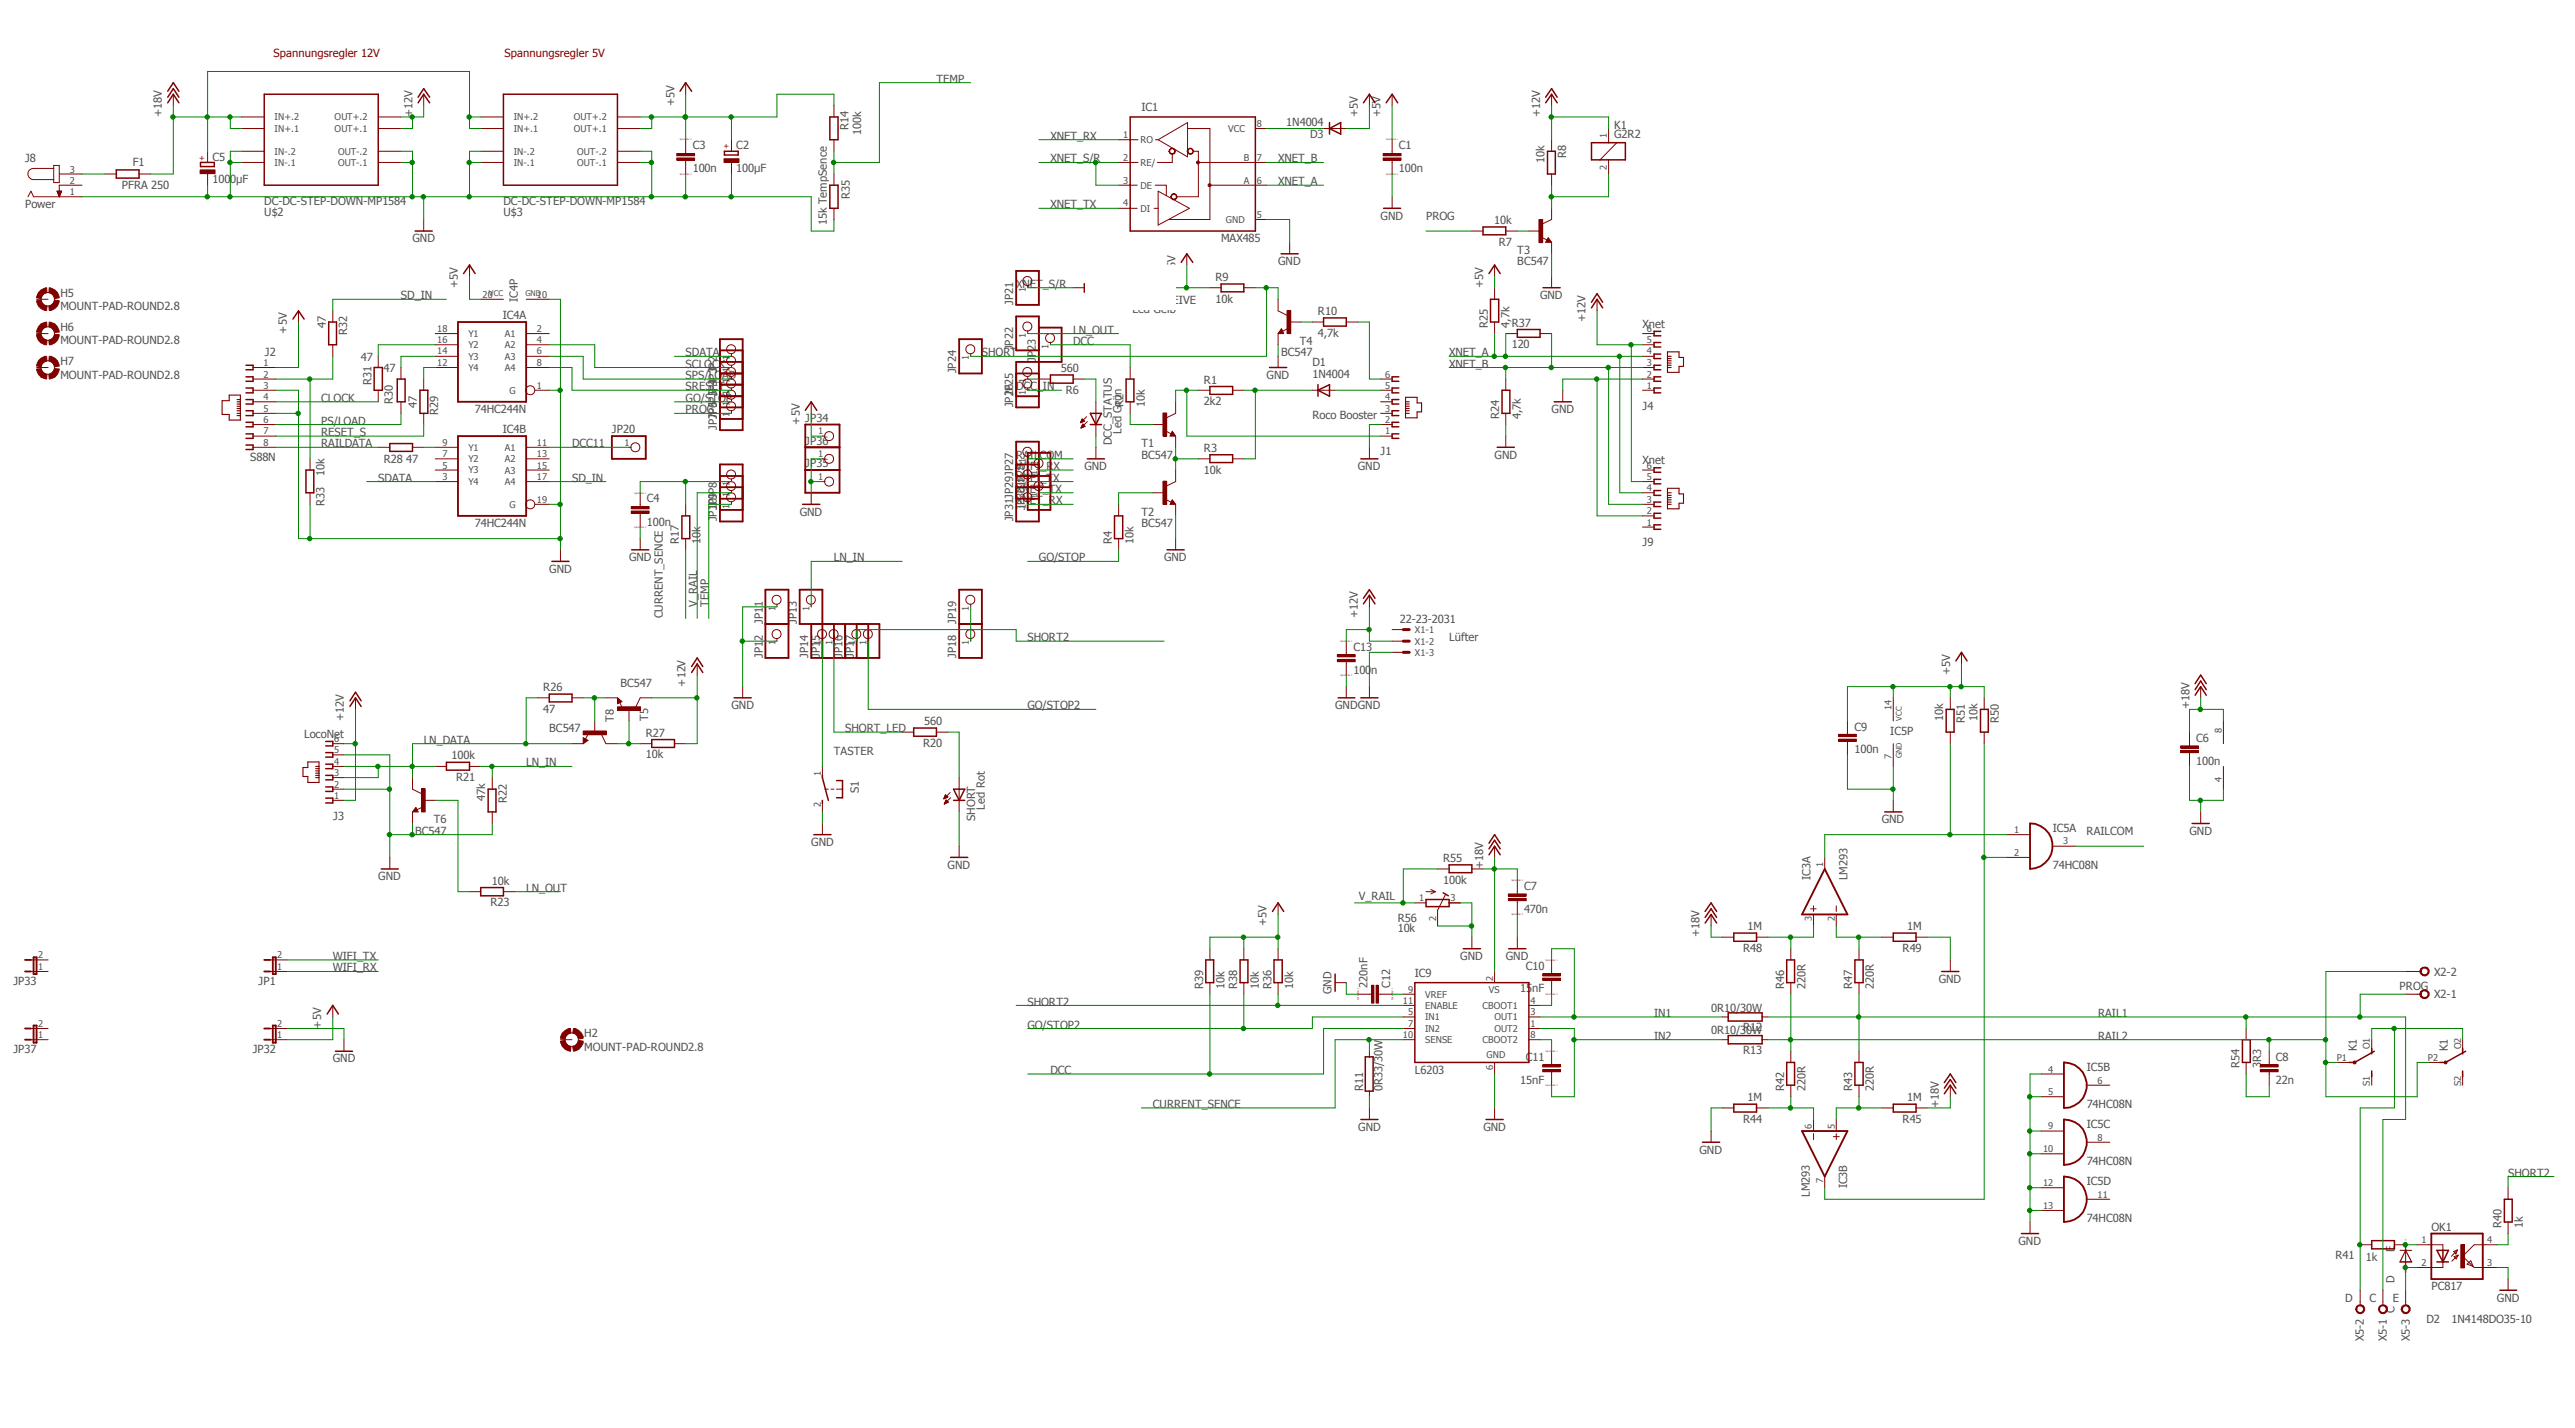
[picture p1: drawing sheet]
<svg xmlns="http://www.w3.org/2000/svg" width="293mm" height="162mm" viewBox="0 0 293 162" stroke-linecap="round" stroke-linejoin="round" font-family="sans-serif">
<defs><g id="words">
<g font-size="1.3" fill="#800000">
<text x="31.1" y="6.4">Spannungsregler 12V</text>
<text x="57.3" y="6.4">Spannungsregler 5V</text>
</g>
<g font-size="1.3" fill="#505050">
<text x="106.4" y="9.4">TEMP</text>
<text x="18.4" y="13.3" transform="rotate(-90 18.4 13.3)">+18V</text>
<text x="46.9" y="13.3" transform="rotate(-90 46.9 13.3)">+12V</text>
<text x="76.6" y="12" transform="rotate(-90 76.6 12)">+5V</text>
<text x="78.7" y="17">C3</text>
<text x="83.7" y="16.9">C2</text>
<text x="96.4" y="14.8" transform="rotate(-90 96.4 14.8)">R14</text>
<text x="97.8" y="15.3" transform="rotate(-90 97.8 15.3)">100k</text>
<text x="119.3" y="15.9">XNET_RX</text>
<text x="129.7" y="12.6">IC1</text>
<text x="146.1" y="14.3">1N4004</text>
<text x="148.8" y="15.7">D3</text>
<text x="154.3" y="13.3" transform="rotate(-90 154.3 13.3)">+5V</text>
<text x="156.9" y="13.3" transform="rotate(-90 156.9 13.3)">+5V</text>
<text x="158.9" y="17">C1</text>
<text x="175" y="13.3" transform="rotate(-90 175 13.3)">+12V</text>
<text x="177.9" y="18" transform="rotate(-90 177.9 18)">R8</text>
<text x="183.4" y="15.7">G2R2</text>
<text x="183.4" y="14.6">K1</text>
<text x="2.8" y="23.7">Power</text>
<text x="2.8" y="18.4">J8</text>
<text x="13.8" y="21.5">PFRA 250</text>
<text x="15.1" y="18.8">F1</text>
<text x="24.1" y="20.8">1000µF</text>
<text x="24.1" y="18.2">C5</text>
<text x="30" y="23.2">DC-DC-STEP-DOWN-MP1584</text>
<text x="57.2" y="23.2">DC-DC-STEP-DOWN-MP1584</text>
<text x="78.7" y="19.5">100n</text>
<text x="83.7" y="19.5">100µF</text>
<text x="96.6" y="22.6" transform="rotate(-90 96.6 22.6)">R35</text>
<text x="119.3" y="18.4">XNET_S/R</text>
<text x="119.3" y="23.7">XNET_TX</text>
<text x="145.2" y="21">XNET_A</text>
<text x="145.2" y="18.4">XNET_B</text>
<text x="158.9" y="19.5">100n</text>
<text x="175.5" y="18.5" transform="rotate(-90 175.5 18.5)">10k</text>
<text x="30" y="24.5">U$2</text>
<text x="46.9" y="27.5">GND</text>
<text x="57.2" y="24.5">U$3</text>
<text x="93.9" y="25.6" transform="rotate(-90 93.9 25.6)">15k TempSence</text>
<text x="138.7" y="27.5">MAX485</text>
<text x="156.9" y="24.9">GND</text>
<text x="162" y="24.9">PROG</text>
<text x="169.8" y="25.4">10k</text>
<text x="170.3" y="27.9">R7</text>
<text x="172.4" y="28.8">T3</text>
<text x="6.9" y="35.3">MOUNT-PAD-ROUND2.8</text>
<text x="6.9" y="33.7">H5</text>
<text x="45.6" y="34">SD_IN</text>
<text x="52" y="32.7" transform="rotate(-90 52 32.7)">+5V</text>
<text x="58.8" y="34.3" transform="rotate(-90 58.8 34.3)">IC4P</text>
<text x="115.1" y="34.6" transform="rotate(-90 115.1 34.6)">JP21</text>
<text x="115.4" y="32.7">XNET_S/R</text>
<text x="127.3" y="34.5">SEND/RECEIVE</text>
<text x="128.7" y="35.6">Led Gelb</text>
<text x="133.6" y="31.4" transform="rotate(-90 133.6 31.4)">+5V</text>
<text x="138.1" y="31.9">R9</text>
<text x="138.1" y="34.4">10k</text>
<text x="145.2" y="30.1">GND</text>
<text x="149.7" y="35.8">R10</text>
<text x="168.5" y="32.7" transform="rotate(-90 168.5 32.7)">+5V</text>
<text x="172.4" y="30.1">BC547</text>
<text x="175" y="34">GND</text>
<text x="6.9" y="39.1">MOUNT-PAD-ROUND2.8</text>
<text x="6.9" y="37.6">H6</text>
<text x="6.9" y="41.4">H7</text>
<text x="30.1" y="40.5">J2</text>
<text x="32.6" y="37.9" transform="rotate(-90 32.6 37.9)">+5V</text>
<text x="37" y="37.3" transform="rotate(-90 37 37.3)">47</text>
<text x="39.5" y="38.1" transform="rotate(-90 39.5 38.1)">R32</text>
<text x="41" y="41">47</text>
<text x="57.1" y="36.2">IC4A</text>
<text x="77.9" y="40.5">SDATA</text>
<text x="77.9" y="41.7">SCLOCK</text>
<text x="111.6" y="40.5">SHORT</text>
<text x="115.1" y="39.8" transform="rotate(-90 115.1 39.8)">JP22</text>
<text x="117.7" y="41.1" transform="rotate(-90 117.7 41.1)">JP23</text>
<text x="121.9" y="37.9">LN_OUT</text>
<text x="121.9" y="39.1">DCC</text>
<text x="145.5" y="40.5">BC547</text>
<text x="147.7" y="39.1">T4</text>
<text x="149.1" y="41.5">D1</text>
<text x="149.7" y="38.3">4,7k</text>
<text x="164.6" y="40.5">XNET_A</text>
<text x="164.6" y="41.7">XNET_B</text>
<text x="169" y="37.2" transform="rotate(-90 169 37.2)">R25</text>
<text x="171.5" y="37.2" transform="rotate(-90 171.5 37.2)">4,7k</text>
<text x="171.8" y="39.5">120</text>
<text x="171.8" y="37.1">R37</text>
<text x="180.1" y="36.6" transform="rotate(-90 180.1 36.6)">+12V</text>
<text x="186.6" y="37.2">Xnet</text>
<text x="6.9" y="43">MOUNT-PAD-ROUND2.8</text>
<text x="36.5" y="45.6">CLOCK</text>
<text x="42.2" y="43.7" transform="rotate(-90 42.2 43.7)">R31</text>
<text x="43.6" y="42.2">47</text>
<text x="44.6" y="45.8" transform="rotate(-90 44.6 45.8)">R30</text>
<text x="47.4" y="46.3" transform="rotate(-90 47.4 46.3)">47</text>
<text x="49.8" y="47.1" transform="rotate(-90 49.8 47.1)">R29</text>
<text x="53.9" y="46.9">74HC244N</text>
<text x="77.9" y="46.9">PROG</text>
<text x="77.9" y="43">SPS/LOAD</text>
<text x="77.9" y="44.3">SRESET</text>
<text x="77.9" y="45.6">GO/STOP</text>
<text x="81.5" y="47.6" transform="rotate(-90 81.5 47.6)">JP6</text>
<text x="81.5" y="46.3" transform="rotate(-90 81.5 46.3)">JP5</text>
<text x="81.5" y="45" transform="rotate(-90 81.5 45)">JP4</text>
<text x="81.5" y="43.7" transform="rotate(-90 81.5 43.7)">JP3</text>
<text x="81.5" y="42.4" transform="rotate(-90 81.5 42.4)">JP2</text>
<text x="91.5" y="47.9">JP34</text>
<text x="108.6" y="42.4" transform="rotate(-90 108.6 42.4)">JP24</text>
<text x="115.1" y="46.3" transform="rotate(-90 115.1 46.3)">JP26</text>
<text x="115.1" y="45" transform="rotate(-90 115.1 45)">JP25</text>
<text x="115.4" y="44.3">DCC_IN</text>
<text x="120.5" y="42.2">560</text>
<text x="121.1" y="44.7">R6</text>
<text x="127.6" y="46.3" transform="rotate(-90 127.6 46.3)">R2</text>
<text x="130.1" y="46.3" transform="rotate(-90 130.1 46.3)">10k</text>
<text x="136.8" y="43.6">R1</text>
<text x="136.8" y="46">2k2</text>
<text x="143.9" y="43">GND</text>
<text x="149.1" y="47.5">Roco Booster</text>
<text x="149.1" y="42.9">1N4004</text>
<text x="170.3" y="47.6" transform="rotate(-90 170.3 47.6)">R24</text>
<text x="172.8" y="47.6" transform="rotate(-90 172.8 47.6)">4,7k</text>
<text x="176.3" y="46.9">GND</text>
<text x="186.6" y="46.5">J4</text>
<text x="28.4" y="52.4">S88N</text>
<text x="36.5" y="50.8">RAILDATA</text>
<text x="36.5" y="49.5">RESET_S</text>
<text x="36.5" y="48.2">PS/LOAD</text>
<text x="43.6" y="52.6">R28</text>
<text x="46.1" y="52.6">47</text>
<text x="57.1" y="49.2">IC4B</text>
<text x="65" y="50.8">DCC11</text>
<text x="69.5" y="49.2">JP20</text>
<text x="81.5" y="48.8" transform="rotate(-90 81.5 48.8)">JP7</text>
<text x="90.9" y="48.2" transform="rotate(-90 90.9 48.2)">+5V</text>
<text x="91.5" y="53.1">JP35</text>
<text x="91.5" y="50.5">JP36</text>
<text x="115.4" y="53.4">WIFI_RX</text>
<text x="115.4" y="52.1">RAILCOM</text>
<text x="123.2" y="53.4">GND</text>
<text x="126.3" y="50.5" transform="rotate(-90 126.3 50.5)">DCC_STATUS</text>
<text x="127.4" y="49.3" transform="rotate(-90 127.4 49.3)">Led Grün</text>
<text x="129.7" y="50.8">T1</text>
<text x="129.7" y="52.1">BC547</text>
<text x="136.8" y="51.3">R3</text>
<text x="136.8" y="53.8">10k</text>
<text x="154.3" y="53.4">GND</text>
<text x="156.9" y="51.7">J1</text>
<text x="169.8" y="52.1">GND</text>
<text x="186.6" y="52.7">Xnet</text>
<text x="36.9" y="57.5" transform="rotate(-90 36.9 57.5)">R33</text>
<text x="36.9" y="54" transform="rotate(-90 36.9 54)">10k</text>
<text x="43" y="54.7">SDATA</text>
<text x="53.9" y="59.8">74HC244N</text>
<text x="65" y="54.7">SD_IN</text>
<text x="73.5" y="59.7">100n</text>
<text x="73.5" y="57.1">C4</text>
<text x="81.5" y="59.2" transform="rotate(-90 81.5 59.2)">JP10JP8</text>
<text x="81.5" y="57.9" transform="rotate(-90 81.5 57.9)">JP9</text>
<text x="90.9" y="58.6">GND</text>
<text x="115.1" y="59.2" transform="rotate(-90 115.1 59.2)">JP31JP29JP27</text>
<text x="115.4" y="54.7">WIFI_TX</text>
<text x="115.4" y="56">XNET_TX</text>
<text x="115.4" y="57.3">XNET_RX</text>
<text x="116.4" y="57.9" transform="rotate(-90 116.4 57.9)">JP30JP28</text>
<text x="129.7" y="58.6">T2</text>
<text x="129.7" y="59.8">BC547</text>
<text x="62.4" y="65">GND</text>
<text x="71.5" y="63.7">GND</text>
<text x="77.1" y="61.8" transform="rotate(-90 77.1 61.8)">R17</text>
<text x="79.6" y="61.8" transform="rotate(-90 79.6 61.8)">10k</text>
<text x="94.7" y="63.7">LN_IN</text>
<text x="118" y="63.7">GO/STOP</text>
<text x="126.3" y="61.8" transform="rotate(-90 126.3 61.8)">R4</text>
<text x="128.8" y="61.8" transform="rotate(-90 128.8 61.8)">10k</text>
<text x="132.3" y="63.7">GND</text>
<text x="186.6" y="62.1">J9</text>
<text x="75.3" y="70.2" transform="rotate(-90 75.3 70.2)">CURRENT_SENCE</text>
<text x="79.2" y="68.9" transform="rotate(-90 79.2 68.9)">V_RAIL</text>
<text x="80.5" y="68.9" transform="rotate(-90 80.5 68.9)">TEMP</text>
<text x="86.7" y="70.9" transform="rotate(-90 86.7 70.9)">JP11</text>
<text x="90.5" y="70.9" transform="rotate(-90 90.5 70.9)">JP13</text>
<text x="108.6" y="70.9" transform="rotate(-90 108.6 70.9)">JP19</text>
<text x="154.3" y="70.2" transform="rotate(-90 154.3 70.2)">+12V</text>
<text x="159.1" y="70.8">22-23-2031</text>
<text x="70.5" y="78">BC547</text>
<text x="77.9" y="78" transform="rotate(-90 77.9 78)">+12V</text>
<text x="86.7" y="74.8" transform="rotate(-90 86.7 74.8)">JP12</text>
<text x="91.8" y="74.8" transform="rotate(-90 91.8 74.8)">JP14</text>
<text x="93.1" y="74.8" transform="rotate(-90 93.1 74.8)">JP15</text>
<text x="95.7" y="74.8" transform="rotate(-90 95.7 74.8)">JP16</text>
<text x="97" y="74.8" transform="rotate(-90 97 74.8)">JP17</text>
<text x="108.6" y="74.8" transform="rotate(-90 108.6 74.8)">JP18</text>
<text x="116.7" y="72.8">SHORT2</text>
<text x="153.8" y="73.9">C13</text>
<text x="153.8" y="76.5">100n</text>
<text x="164.6" y="72.8">Lüfter</text>
<text x="221.6" y="76.7" transform="rotate(-90 221.6 76.7)">+5V</text>
<text x="34.5" y="83.8">LocoNet</text>
<text x="39.1" y="81.9" transform="rotate(-90 39.1 81.9)">+12V</text>
<text x="61.7" y="80.9">47</text>
<text x="61.7" y="78.5">R26</text>
<text x="62.4" y="83.1">BC547</text>
<text x="69.7" y="82" transform="rotate(-90 69.7 82)">T8</text>
<text x="73.4" y="83.7">R27</text>
<text x="73.6" y="81.9" transform="rotate(-90 73.6 81.9)">T5</text>
<text x="83.1" y="80.6">GND</text>
<text x="96" y="83.1">SHORT_LED</text>
<text x="105" y="82.3">560</text>
<text x="116.7" y="80.6">GO/STOP2</text>
<text x="151.7" y="80.6">GNDGND</text>
<text x="210.7" y="83">C9</text>
<text x="214.8" y="83.5">IC5P</text>
<text x="220.8" y="81.9" transform="rotate(-90 220.8 81.9)">10k</text>
<text x="223.2" y="82.1" transform="rotate(-90 223.2 82.1)">R51</text>
<text x="224.7" y="81.9" transform="rotate(-90 224.7 81.9)">10k</text>
<text x="227.1" y="82.1" transform="rotate(-90 227.1 82.1)">R50</text>
<text x="248.8" y="80.6" transform="rotate(-90 248.8 80.6)">+18V</text>
<text x="48.1" y="84.4">LN_DATA</text>
<text x="51.3" y="86.2">100k</text>
<text x="51.8" y="88.7">R21</text>
<text x="59.8" y="87">LN_IN</text>
<text x="73.4" y="86.1">10k</text>
<text x="94.7" y="85.7">TASTER</text>
<text x="104.9" y="84.8">R20</text>
<text x="210.7" y="85.5">100n</text>
<text x="249.5" y="86.8">100n</text>
<text x="249.5" y="84.2">C6</text>
<text x="37.9" y="93.1">J3</text>
<text x="47.2" y="94.8">BC547</text>
<text x="49.3" y="93.5">T6</text>
<text x="55.1" y="91" transform="rotate(-90 55.1 91)">47k</text>
<text x="57.6" y="91.1" transform="rotate(-90 57.6 91.1)">R22</text>
<text x="97.6" y="90" transform="rotate(-90 97.6 90)">S1</text>
<text x="110.8" y="93.2" transform="rotate(-90 110.8 93.2)">SHORT</text>
<text x="111.9" y="91.9" transform="rotate(-90 111.9 91.9)">Led Rot</text>
<text x="213.8" y="93.5">GND</text>
<text x="233.2" y="94.5">IC5A</text>
<text x="237.1" y="94.8">RAILCOM</text>
<text x="248.8" y="94.8">GND</text>
<text x="43" y="99.9">GND</text>
<text x="55.9" y="100.4">10k</text>
<text x="59.8" y="101.3">LN_OUT</text>
<text x="92.2" y="96.1">GND</text>
<text x="107.7" y="98.7">GND</text>
<text x="164" y="100.4">100k</text>
<text x="164" y="97.9">R55</text>
<text x="168.5" y="98.7" transform="rotate(-90 168.5 98.7)">+18V</text>
<text x="173.1" y="101">C7</text>
<text x="205.7" y="99.9" transform="rotate(-90 205.7 99.9)">IC3A</text>
<text x="209.9" y="99.9" transform="rotate(-90 209.9 99.9)">LM293</text>
<text x="233.2" y="98.7">74HC08N</text>
<text x="55.7" y="102.9">R23</text>
<text x="143.9" y="105.1" transform="rotate(-90 143.9 105.1)">+5V</text>
<text x="154.4" y="102.1">V_RAIL</text>
<text x="158.8" y="104.7">R56</text>
<text x="158.8" y="105.8">10k</text>
<text x="173.1" y="103.6">470n</text>
<text x="193.1" y="106.4" transform="rotate(-90 193.1 106.4)">+18V</text>
<text x="198.5" y="105.6">1M</text>
<text x="216.7" y="105.6">1M</text>
<text x="1.5" y="111.8">JP33</text>
<text x="29.4" y="111.8">JP1</text>
<text x="37.8" y="109">WIFI_TX</text>
<text x="37.8" y="110.3">WIFI_RX</text>
<text x="136.7" y="112.3" transform="rotate(-90 136.7 112.3)">R39</text>
<text x="139.1" y="112.3" transform="rotate(-90 139.1 112.3)">10k</text>
<text x="140.6" y="112.3" transform="rotate(-90 140.6 112.3)">R38</text>
<text x="143" y="112.3" transform="rotate(-90 143 112.3)">10k</text>
<text x="144.4" y="112.3" transform="rotate(-90 144.4 112.3)">R36</text>
<text x="146.9" y="112.3" transform="rotate(-90 146.9 112.3)">10k</text>
<text x="151.3" y="112.9" transform="rotate(-90 151.3 112.9)">GND</text>
<text x="155.4" y="112.1" transform="rotate(-90 155.4 112.1)">220nF</text>
<text x="158" y="112.1" transform="rotate(-90 158 112.1)">C12</text>
<text x="160.7" y="110.9">IC9</text>
<text x="165.9" y="109">GND</text>
<text x="171.1" y="109">GND</text>
<text x="172.7" y="112.7">15nF</text>
<text x="173.4" y="110.1">C10</text>
<text x="198" y="108.1">R48</text>
<text x="202.7" y="112.3" transform="rotate(-90 202.7 112.3)">R46</text>
<text x="205.1" y="112.3" transform="rotate(-90 205.1 112.3)">220R</text>
<text x="210.4" y="112.3" transform="rotate(-90 210.4 112.3)">R47</text>
<text x="212.9" y="112.3" transform="rotate(-90 212.9 112.3)">220R</text>
<text x="216.2" y="108.1">R49</text>
<text x="220.3" y="111.6">GND</text>
<text x="272.6" y="112.5">PROG</text>
<text x="276.6" y="113.4">X2-1</text>
<text x="276.6" y="110.8">X2-2</text>
<text x="1.5" y="119.6">JP37</text>
<text x="28.7" y="119.6">JP32</text>
<text x="36.5" y="116.8" transform="rotate(-90 36.5 116.8)">+5V</text>
<text x="66.4" y="119.3">MOUNT-PAD-ROUND2.8</text>
<text x="66.4" y="117.8">H2</text>
<text x="116.7" y="116.8">GO/STOP2</text>
<text x="116.7" y="114.2">SHORT2</text>
<text x="187.9" y="115.5">IN1</text>
<text x="187.9" y="118.1">IN2</text>
<text x="194.4" y="114.9">0R10/30W</text>
<text x="194.4" y="117.5">0R10/30W</text>
<text x="198" y="117.1">R12</text>
<text x="198" y="119.7">R13</text>
<text x="238.4" y="115.5">RAIL1</text>
<text x="238.4" y="118.1">RAIL2</text>
<text x="267.8" y="119.4" transform="rotate(-90 267.8 119.4)">K1</text>
<text x="278.1" y="119.4" transform="rotate(-90 278.1 119.4)">K1</text>
<text x="37.8" y="120.6">GND</text>
<text x="119.3" y="122">DCC</text>
<text x="131" y="125.8">CURRENT_SENCE</text>
<text x="154.9" y="123.9" transform="rotate(-90 154.9 123.9)">R11</text>
<text x="157.1" y="123.9" transform="rotate(-90 157.1 123.9)">0R33/30W</text>
<text x="160.7" y="122">L6203</text>
<text x="172.7" y="123.1">15nF</text>
<text x="173.4" y="120.5">C11</text>
<text x="198.5" y="125">1M</text>
<text x="202.7" y="123.9" transform="rotate(-90 202.7 123.9)">R42</text>
<text x="205.1" y="123.9" transform="rotate(-90 205.1 123.9)">220R</text>
<text x="210.4" y="123.9" transform="rotate(-90 210.4 123.9)">R43</text>
<text x="212.9" y="123.9" transform="rotate(-90 212.9 123.9)">220R</text>
<text x="216.7" y="125">1M</text>
<text x="220.3" y="125.8" transform="rotate(-90 220.3 125.8)">+18V</text>
<text x="237.1" y="125.8">74HC08N</text>
<text x="237.1" y="121.6">IC5B</text>
<text x="254.4" y="121.3" transform="rotate(-90 254.4 121.3)">R54</text>
<text x="256.9" y="121.3" transform="rotate(-90 256.9 121.3)">3R3</text>
<text x="258.6" y="123.1">22n</text>
<text x="258.6" y="120.5">C8</text>
<text x="154.3" y="128.4">GND</text>
<text x="168.5" y="128.4">GND</text>
<text x="193.1" y="131">GND</text>
<text x="198" y="127.5">R44</text>
<text x="216.2" y="127.5">R45</text>
<text x="237.1" y="128.1">IC5C</text>
<text x="205.6" y="135.9" transform="rotate(-90 205.6 135.9)">LM293</text>
<text x="209.9" y="134.9" transform="rotate(-90 209.9 134.9)">IC3B</text>
<text x="237.1" y="132.3">74HC08N</text>
<text x="237.1" y="134.6">IC5D</text>
<text x="285" y="133.6">SHORT2</text>
<text x="229.3" y="141.3">GND</text>
<text x="237.1" y="138.8">74HC08N</text>
<text x="265.4" y="143">R41</text>
<text x="268.8" y="143.2">1k</text>
<text x="272" y="142.2" transform="rotate(-90 272 142.2)">E</text>
<text x="276.2" y="139.7">OK1</text>
<text x="284.2" y="139.4" transform="rotate(-90 284.2 139.4)">R40</text>
<text x="286.6" y="139.4" transform="rotate(-90 286.6 139.4)">1k</text>
<text x="266.5" y="147.8">D</text>
<text x="269.2" y="147.8">C</text>
<text x="271.9" y="147.8">E</text>
<text x="272" y="149.1" transform="rotate(-90 272 149.1)">C</text>
<text x="272" y="145.7" transform="rotate(-90 272 145.7)">D</text>
<text x="276.2" y="146.5">PC817</text>
<text x="283.7" y="147.8">GND</text>
<text x="268.6" y="152.3" transform="rotate(-90 268.6 152.3)">X5-2</text>
<text x="271.2" y="152.3" transform="rotate(-90 271.2 152.3)">X5-1</text>
<text x="273.8" y="152.3" transform="rotate(-90 273.8 152.3)">X5-3</text>
<text x="275.7" y="150.2">D2</text>
<text x="278.5" y="150.3">1N4148DO35-10</text>
</g>
<g font-size="1.1" fill="#505050">
<text x="31.2" y="13.7">IN+.2</text>
<text x="31.2" y="17.6">IN-.2</text>
<text x="31.2" y="14.9">IN+.1</text>
<text x="38" y="15">OUT+.1</text>
<text x="38" y="13.7">OUT+.2</text>
<text x="38.4" y="17.6">OUT-.2</text>
<text x="58.4" y="13.7">IN+.2</text>
<text x="58.4" y="17.6">IN-.2</text>
<text x="58.4" y="14.9">IN+.1</text>
<text x="65.2" y="13.7">OUT+.2</text>
<text x="65.2" y="15">OUT+.1</text>
<text x="65.6" y="17.6">OUT-.2</text>
<text x="127.6" y="15.7">1</text>
<text x="129.6" y="16.2">RO</text>
<text x="139.5" y="14.9">VCC</text>
<text x="142.8" y="14.4">8</text>
<text x="182.5" y="15.7" transform="rotate(-90 182.5 15.7)">1</text>
<text x="7.9" y="19.6">3</text>
<text x="7.9" y="20.9">2</text>
<text x="7.9" y="22.2">1</text>
<text x="31.2" y="18.8">IN-.1</text>
<text x="38.4" y="18.8">OUT-.1</text>
<text x="58.4" y="18.8">IN-.1</text>
<text x="65.6" y="18.8">OUT-.1</text>
<text x="127.6" y="18.3">2</text>
<text x="127.6" y="20.9">3</text>
<text x="127.6" y="23.4">4</text>
<text x="129.6" y="18.8">RE/</text>
<text x="129.6" y="21.5">DE</text>
<text x="141.3" y="20.9">A</text>
<text x="141.3" y="18.3">B</text>
<text x="142.8" y="18.3">7</text>
<text x="142.8" y="20.9">6</text>
<text x="182.5" y="19.3" transform="rotate(-90 182.5 19.3)">2</text>
<text x="129.6" y="24">DI</text>
<text x="139.3" y="25.3">GND</text>
<text x="142.8" y="24.8">5</text>
<text x="54.8" y="33.8">20</text>
<text x="61" y="33.8">10</text>
<text x="116.5" y="33.2" transform="rotate(-90 116.5 33.2)">1</text>
<text x="29.9" y="41.6">1</text>
<text x="49.7" y="41.6">12</text>
<text x="49.7" y="40.2">14</text>
<text x="49.7" y="39">16</text>
<text x="49.7" y="37.7">18</text>
<text x="53.2" y="40.8">Y3</text>
<text x="53.2" y="39.5">Y2</text>
<text x="53.2" y="38.2">Y1</text>
<text x="57.4" y="38.3">A1</text>
<text x="57.4" y="39.5">A2</text>
<text x="57.4" y="40.8">A3</text>
<text x="61" y="37.7">2</text>
<text x="61" y="39">4</text>
<text x="61" y="40.2">6</text>
<text x="61" y="41.6">8</text>
<text x="82.9" y="40.9" transform="rotate(-90 82.9 40.9)">1</text>
<text x="110.1" y="40.9" transform="rotate(-90 110.1 40.9)">1</text>
<text x="116.5" y="38.3" transform="rotate(-90 116.5 38.3)">1</text>
<text x="119.1" y="39.7" transform="rotate(-90 119.1 39.7)">1</text>
<text x="187.1" y="41.6">3</text>
<text x="187.1" y="40.2">4</text>
<text x="187.1" y="39">5</text>
<text x="187.1" y="37.7">6</text>
<text x="29.9" y="42.9">2</text>
<text x="29.9" y="44.1">3</text>
<text x="29.9" y="45.5">4</text>
<text x="29.9" y="46.7">5</text>
<text x="53.2" y="42.1">Y4</text>
<text x="57.4" y="42.1">A4</text>
<text x="57.9" y="44.7">G</text>
<text x="61" y="44.1">1</text>
<text x="82.9" y="47.4" transform="rotate(-90 82.9 47.4)">1</text>
<text x="82.9" y="46.1" transform="rotate(-90 82.9 46.1)">1</text>
<text x="82.9" y="44.8" transform="rotate(-90 82.9 44.8)">1</text>
<text x="82.9" y="43.5" transform="rotate(-90 82.9 43.5)">1</text>
<text x="82.9" y="42.2" transform="rotate(-90 82.9 42.2)">1</text>
<text x="116.5" y="44.8" transform="rotate(-90 116.5 44.8)">1</text>
<text x="116.5" y="43.5" transform="rotate(-90 116.5 43.5)">1</text>
<text x="157.4" y="46.7">3</text>
<text x="157.4" y="45.5">4</text>
<text x="157.4" y="44.1">5</text>
<text x="157.4" y="42.9">6</text>
<text x="187.1" y="44.1">1</text>
<text x="187.1" y="42.9">2</text>
<text x="29.9" y="48">6</text>
<text x="29.9" y="49.3">7</text>
<text x="29.9" y="50.6">8</text>
<text x="50.3" y="53.2">5</text>
<text x="50.3" y="51.9">7</text>
<text x="50.3" y="50.6">9</text>
<text x="53.2" y="53.8">Y3</text>
<text x="53.2" y="52.5">Y2</text>
<text x="53.2" y="51.2">Y1</text>
<text x="57.4" y="51.2">A1</text>
<text x="57.4" y="52.5">A2</text>
<text x="57.4" y="53.8">A3</text>
<text x="61" y="50.6">11</text>
<text x="61" y="51.9">13</text>
<text x="61" y="53.2">15</text>
<text x="71" y="50.6">1</text>
<text x="93" y="49.3">1</text>
<text x="93" y="51.9">1</text>
<text x="116.5" y="52.6" transform="rotate(-90 116.5 52.6)">1</text>
<text x="117.9" y="53.9" transform="rotate(-90 117.9 53.9)">1</text>
<text x="157.4" y="49.3">1</text>
<text x="157.4" y="48">2</text>
<text x="187.1" y="53.2">6</text>
<text x="50.3" y="54.5">3</text>
<text x="53.2" y="55.1">Y4</text>
<text x="57.4" y="55.1">A4</text>
<text x="57.9" y="57.6">G</text>
<text x="61" y="57.1">19</text>
<text x="61" y="54.5">17</text>
<text x="82.9" y="57.8" transform="rotate(-90 82.9 57.8)">1</text>
<text x="82.9" y="56.5" transform="rotate(-90 82.9 56.5)">1</text>
<text x="82.9" y="55.2" transform="rotate(-90 82.9 55.2)">1</text>
<text x="93" y="54.5">1</text>
<text x="116.5" y="57.8" transform="rotate(-90 116.5 57.8)">1</text>
<text x="116.5" y="55.2" transform="rotate(-90 116.5 55.2)">1</text>
<text x="117.9" y="56.5" transform="rotate(-90 117.9 56.5)">1</text>
<text x="187.1" y="59.7">1</text>
<text x="187.1" y="58.4">2</text>
<text x="187.1" y="57.1">3</text>
<text x="187.1" y="55.8">4</text>
<text x="187.1" y="54.5">5</text>
<text x="88.1" y="69.4" transform="rotate(-90 88.1 69.4)">1</text>
<text x="92" y="69.4" transform="rotate(-90 92 69.4)">1</text>
<text x="110.1" y="69.4" transform="rotate(-90 110.1 69.4)">1</text>
<text x="160.7" y="71.9">X1-1</text>
<text x="88.1" y="73.3" transform="rotate(-90 88.1 73.3)">1</text>
<text x="93.3" y="73.3" transform="rotate(-90 93.3 73.3)">1</text>
<text x="94.6" y="73.3" transform="rotate(-90 94.6 73.3)">1</text>
<text x="97.2" y="73.3" transform="rotate(-90 97.2 73.3)">1</text>
<text x="98.4" y="73.3" transform="rotate(-90 98.4 73.3)">1</text>
<text x="110.1" y="73.3" transform="rotate(-90 110.1 73.3)">1</text>
<text x="160.7" y="73.2">X1-2</text>
<text x="160.7" y="74.5">X1-3</text>
<text x="214.9" y="80.6" transform="rotate(-90 214.9 80.6)">14</text>
<text x="252.4" y="83.3" transform="rotate(-90 252.4 83.3)">8</text>
<text x="38" y="89.4">2</text>
<text x="38" y="88.1">3</text>
<text x="38" y="86.9">4</text>
<text x="38" y="85.5">5</text>
<text x="38" y="84.2">6</text>
<text x="93.3" y="88.1" transform="rotate(-90 93.3 88.1)">1</text>
<text x="214.9" y="86.2" transform="rotate(-90 214.9 86.2)">7</text>
<text x="252.4" y="88.8" transform="rotate(-90 252.4 88.8)">4</text>
<text x="38" y="90.7">1</text>
<text x="93.3" y="91.7" transform="rotate(-90 93.3 91.7)">2</text>
<text x="228.8" y="94.6">1</text>
<text x="234.4" y="95.9">3</text>
<text x="207.1" y="98.5" transform="rotate(-90 207.1 98.5)">1</text>
<text x="228.8" y="97.2">2</text>
<text x="161.3" y="102.4">1</text>
<text x="163.2" y="104.6" transform="rotate(-90 163.2 104.6)">2</text>
<text x="164.8" y="102.4">3</text>
<text x="205.8" y="104.6" transform="rotate(-90 205.8 104.6)">3</text>
<text x="208.5" y="104.6" transform="rotate(-90 208.5 104.6)">2</text>
<text x="4.3" y="110.1">1</text>
<text x="4.3" y="108.8">2</text>
<text x="31.5" y="110.1">1</text>
<text x="31.5" y="108.8">2</text>
<text x="159.4" y="114">11</text>
<text x="160" y="112.7">9</text>
<text x="161.9" y="113.3">VREF</text>
<text x="169.2" y="112.8">VS</text>
<text x="169.6" y="111.4" transform="rotate(-90 169.6 111.4)">2</text>
<text x="173.9" y="114">4</text>
<text x="4.3" y="117.9">1</text>
<text x="4.3" y="116.6">2</text>
<text x="31.5" y="117.9">1</text>
<text x="31.5" y="116.6">2</text>
<text x="159.4" y="117.9">10</text>
<text x="160" y="116.6">7</text>
<text x="160" y="115.3">5</text>
<text x="161.9" y="117.2">IN2</text>
<text x="161.9" y="114.6">ENABLE</text>
<text x="161.9" y="115.9">IN1</text>
<text x="161.9" y="118.4">SENSE</text>
<text x="168.4" y="118.4">CBOOT2</text>
<text x="168.4" y="114.5">CBOOT1</text>
<text x="169.8" y="117.1">OUT2</text>
<text x="169.8" y="115.9">OUT1</text>
<text x="173.9" y="117.9">8</text>
<text x="173.9" y="116.6">1</text>
<text x="173.9" y="115.3">3</text>
<text x="269.2" y="119.2" transform="rotate(-90 269.2 119.2)">O1</text>
<text x="279.6" y="119.2" transform="rotate(-90 279.6 119.2)">O2</text>
<text x="168.9" y="120.1">GND</text>
<text x="169.6" y="121.4" transform="rotate(-90 169.6 121.4)">6</text>
<text x="232.7" y="121.8">4</text>
<text x="232.7" y="124.4">5</text>
<text x="238.3" y="123.1">6</text>
<text x="265.5" y="120.5">P1</text>
<text x="269.2" y="123.3" transform="rotate(-90 269.2 123.3)">S1</text>
<text x="275.8" y="120.5">P2</text>
<text x="279.6" y="123.3" transform="rotate(-90 279.6 123.3)">S2</text>
<text x="205.8" y="128.2" transform="rotate(-90 205.8 128.2)">6</text>
<text x="208.5" y="128.2" transform="rotate(-90 208.5 128.2)">5</text>
<text x="232.1" y="130.8">10</text>
<text x="232.7" y="128.2">9</text>
<text x="238.3" y="129.5">8</text>
<text x="207.1" y="134.4" transform="rotate(-90 207.1 134.4)">7</text>
<text x="232.1" y="134.7">12</text>
<text x="232.1" y="137.3">13</text>
<text x="238.3" y="136">11</text>
<text x="275.1" y="141.2">1</text>
<text x="275.1" y="143.8">2</text>
<text x="282.6" y="141.2">4</text>
<text x="282.6" y="143.8">3</text>
</g>
<g font-size=".9" fill="#800000">
<text x="82.8" y="17" transform="rotate(-90 82.8 17)">+</text>
<text x="23.2" y="18.2" transform="rotate(-90 23.2 18.2)">+</text>
</g>
<g font-size=".9" fill="#505050">
<text x="55.5" y="33.6">VCC</text>
<text x="59.7" y="33.6">GND</text>
<text x="216.1" y="81.9" transform="rotate(-90 216.1 81.9)">VCC</text>
<text x="216.1" y="86.1" transform="rotate(-90 216.1 86.1)">GND</text>
</g>
<g font-size=".3" fill="#800080">
<text x="77.2" y="15.9">SpiceOrder 1</text>
<text x="157.5" y="15.9">SpiceOrder 1</text>
<text x="77.2" y="19.8">SpiceOrder 2</text>
<text x="157.5" y="19.8">SpiceOrder 2</text>
<text x="72.1" y="56">SpiceOrder 1</text>
<text x="72.1" y="59.9">SpiceOrder 2</text>
<text x="152.3" y="72.9">SpiceOrder 1</text>
<text x="152.3" y="76.7">SpiceOrder 2</text>
<text x="171.7" y="100">SpiceOrder 1</text>
<text x="171.7" y="103.9">SpiceOrder 2</text>
<text x="154.4" y="113.6" transform="rotate(-90 154.4 113.6)">SpiceOrder 2</text>
<text x="158.3" y="113.6" transform="rotate(-90 158.3 113.6)">SpiceOrder 1</text>
<text x="175.6" y="109.1">SpiceOrder 1</text>
<text x="175.6" y="113">SpiceOrder 2</text>
<text x="175.6" y="119.5">SpiceOrder 1</text>
<text x="175.6" y="123.3">SpiceOrder 2</text>
<text x="273.4" y="142" transform="rotate(-90 273.4 142)">SpiceOrder 2</text>
<text x="273.4" y="144.6" transform="rotate(-90 273.4 144.6)">SpiceOrder 1</text>
</g>
</g></defs>
<path d="M1.1 5.1l289.1 147.7M290.2 5.1l-289.1 147.7" fill="none" stroke="#fff" stroke-width=".11"/>
<path d="M128.4 13.3h14.2v12.9h-14.2zM126.6 58.6h1v2.6h-1zM127.9 43h.9v2.6h-.9zM133.2 49.3v.1h-.1l.1-.3 .2 .3h-.3M133.2 57v.1h-.1l.1-.2 .2 .3h-.3M137.5 43.9h2.5v.9h-2.5zM137.5 51.6h2.5v.9h-2.5zM149.7 44.3l1.4-.6v1.3zM149.7 43.7v1.3M176.6 45.6h1.9M132.6 62.4h1.9" fill="none" stroke="#800000" stroke-width=".17"/>
<g fill="none" stroke="#800000" stroke-width=".11">
<path d="M128.4 18.4h.9M128.4 15.9h.9M131.3 15.9h.3M131.6 15.9l3.3-2v3.9zM133.2 17.5v.9h-1.7M134.9 14.6h2.6v10.3h-4.7M135.6 17.2h.5v5.1h-2.4M136.1 18.4h6.4M128.4 21h.8M128.4 23.7h.8M131.1 23.7h.5M131.2 21h1.3v1.2"/>
<path d="M131.6 21.7l3.5 2-3.5 1.9zM137.5 21h5M127.1 57.3v1.3M128.4 41.7v1.3M128.4 45.6v1.3M131 48.2h1.3M131 56h1.3M132.1 46.9h.5v2.6h-.5zM132.1 54.6h.5v2.7h-.5zM132.4 48.9l.7 .4M132.4 56.7l.7 .3M133.2 49l.4 .5h-.7z"/>
<path d="M133.2 56.8l.4 .5h-.7zM133.6 45.6v1.3l-1.1 .5M133.6 49.5v1.3M133.6 53.4v1.3l-1.1 .5M133.6 57.3v1.3M136.1 44.3h1.4M136.1 52.1h1.4M140 44.3h1.3M140 52.1h1.3M149.1 44.3h2.6M177.6 44.3v1.3M127.1 61.2v1.2"/>
<path d="M133.6 61.2v1.2"/>
</g>
<path d="M132.3 46.9v2.6M132.3 54.6v2.7" fill="none" stroke="#800000" stroke-width=".42"/>
<circle cx="137.4" cy="21" r=".17" fill="#800000"/>
<circle cx="137.4" cy="21" r=".17" fill="none" stroke="#800000" stroke-width=".11"/>
<circle cx="136.1" cy="18.4" r=".17" fill="#800000"/>
<circle cx="136.1" cy="18.4" r=".17" fill="none" stroke="#800000" stroke-width=".11"/>
<path d="M132.9 17l.2-.2h.2l.2 .2v.4l-.2 .1h-.2l-.3-.3 .3-.3a.3 .3 0 0 1 .3 .1 .3 .3 0 0 1 0 .3l-.1 .1-.4-.1v-.1h-.1z" fill-rule="evenodd" fill="#800000"/>
<path d="M132.9 17l.2-.2h.2l.2 .2v.4l-.2 .1h-.2l-.3-.3 .3-.3a.3 .3 0 0 1 .3 .1 .3 .3 0 0 1 0 .3l-.1 .1-.4-.1v-.1h-.1z" fill="none" stroke="#800000" stroke-width=".11"/>
<path d="M135 17l.1-.2h.2l.2 .2 .1 .2-.3 .3h-.2l-.2-.3 .3-.3a.3 .3 0 0 1 .3 .1 .3 .3 0 0 1 0 .3l-.2 .1-.3-.1v-.1h-.1z" fill-rule="evenodd" fill="#800000"/>
<path d="M135 17l.1-.2h.2l.2 .2 .1 .2-.3 .3h-.2l-.2-.3 .3-.3a.3 .3 0 0 1 .3 .1 .3 .3 0 0 1 0 .3l-.2 .1-.3-.1v-.1h-.1z" fill="none" stroke="#800000" stroke-width=".11"/>
<path d="M133.1 22.1l.2-.1h.2l.2 .3-.2 .4h-.2l-.2-.1a.37 .37 0 0 1 .2-.6l.3 .2v.3l-.2 .1-.3-.1-.1-.2z" fill-rule="evenodd" fill="#800000"/>
<g fill="none" stroke="#800000" stroke-width=".11">
<path d="M6.1 19.1h-2.3a.64 .64 0 0 0-.6 .7 .64 .64 0 0 0 .6 .6h2.3M6.1 18.8h.6v1.9h-.6zM6.7 19.8h2.6M94.7 19.8v1.2M127.1 18.4h1.3M127.1 15.9h1.3M142.6 18.4h1.3M142.6 14.6h1.3M150.4 14.6h2.6M176.3 15.9v1.3M176.3 19.8v1.2M3.2 22.3l.3-.6 .3 .6h5.5"/>
<path d="M6.5 21.7h.5l-.3 .6zM6.5 21.8h.4M6.5 21.7h.5M6.6 22h.3M6.6 21.9h.3M6.7 22.1h.1M6.7 22.1h.2M6.7 22.3h.1M6.7 22.2h.1M9.3 21h-2.6v1.3M37.8 35.3v1.3M37.8 39.1v1.4"/>
<path d="M48.1 24.9v1.3M49.5 37.9h2.5M49.5 39.1h2.5M54.6 34h2.6M59.8 37.9h2.6M59.8 39.1h2.6M59.8 34h2.6M94.7 23.7v1.2M121.9 32.7h1.3M127.1 21h1.3M127.1 23.7h1.3M133.1 22.1l.2-.1h.2l.2 .3-.2 .4h-.2l-.2-.1a.37 .37 0 0 1 .2-.6l.3 .2v.3l-.2 .1-.3-.1-.1-.2z"/>
<path d="M137.5 32.7h1.2M141.3 32.7h1.3M142.6 21h1.3M142.6 24.9h1.3M145.2 34v1.3l1 .5M145.2 37.9v1.2M145.6 37.3l.2 .6h-.6zM146.2 35.3h.4v2.6h-.4zM146.4 37.3l-.7 .3M146.5 27.5v1.3M146.5 36.6h1.3M149.1 36.6h1.3"/>
<path d="M153 36.6h1.3M167.2 26.2h1.3M171.1 26.2h1.3M171.1 37.9h1.3M173.7 26.2h1.3M174.8 24.9h.5v2.6h-.5zM175 37.9h1.3M175.1 27l.7 .3M175.9 27l.4 .5h-.7zM176.3 23.7v1.2l-1.1 .5M176.3 27.5v1.3M176.3 31.4v1.3"/>
<path d="M35.2 52.1v1.3M35.2 56v1.3M43 50.8h1.3M43 40.5v1.2M43 44.3v1.3M45.6 41.7v1.3M45.6 45.6v1.3M46.9 50.8h1.2M48.1 43v1.3M48.1 46.9v1.3M49.5 40.5h2.5M49.5 41.7h2.5"/>
<path d="M49.5 50.8h2.5M49.5 52.1h2.5M49.5 53.4h2.5M49.5 54.7h2.5M59.8 40.5h2.6M59.8 41.7h2.6M59.8 50.8h2.6M59.8 52.1h2.6M59.8 53.4h2.6M59.8 54.7h2.6M60.8 44.3h1.6M60.8 57.3h1.6"/>
<path d="M118 43h1.3M121.9 43h1.3M122.8 48h.1M122.8 47.9h.2M122.8 47.9h.3M122.8 47.8h.4M122.8 48.6h.1M122.9 47.8h.3M122.9 47.7h.3M122.9 48.5h.1M122.9 48.5h.2M122.9 47.7h.2"/>
<path d="M122.9 47.7h.1M122.9 48.5h.3M122.9 48.4h.3M122.9 47.6h.1M122.9 48.3h.3M123 48.2h.2M123 48.2h.1M123 48.2l.3 .2-.5 .2zM123.2 47.8l-.3-.2-.1 .4M123.2 47.8l-.4 .2M123.4 47.3l-.6 .7M123.5 47.9l-.7 .7"/>
<path d="M124.5 45.6v3.9M124.5 50.8v1.3M145.2 40.5v1.2M155.6 50.8v1.3M61.1 79.2h1.3M63.7 62.4v1.3M65 79.2h1.3M68.8 79.2h1.4M70.2 79.2l.5 .5-.5 .2zM70.4 79.7l.3 .7M74 79.2h-1.3l-.5 1.1M44.3 97.4v1.3"/>
<path d="M46.9 88.3v1.3l1 .5M46.9 92.2v1.3M47.2 91.7l.3 .5h-.6zM47.9 89.6h.4v2.6h-.4zM48 91.6l-.6 .3M48.1 90.9h1.4M49.5 87h1.2M53.3 87h1.3M55.9 88.3v1.3M55.9 92.2v1.3M65 84.4h1.3M66.3 83h2.6v.4h-2.6z"/>
<path d="M66.3 83.8l.5 .3-.5 .3zM66.8 83.3l-.3 .6M67.6 81.9v1.2M68.3 83.4l.5 1h1.4M70.2 80.3h2.6v.4h-2.6zM71.5 80.5v1.4M72.7 84.4h1.3M76.6 84.4h1.3M102.5 83.1h1.3M106.4 83.1h1.3M107.2 90.7h.1M107.2 90.6h.2"/>
<path d="M107.3 90.6h.3M107.3 90.5h.4M107.3 90.5h.3M107.3 91.3h.1M107.3 91.2h.1M107.3 91.2h.2M107.4 90.4h.2M107.4 90.4h.1M107.4 91.1h.2M107.4 91.1h.3M107.4 90.2l.3 .3-.5 .2zM107.4 90.3h.1"/>
<path d="M107.4 91h.3M107.4 91h.2M107.4 90.9h.2M107.5 90.8l.2 .3-.4 .2zM107.5 90.9h.1M108 90l-.8 .7M108 90.6l-.7 .7M109 88.3v3.9M109 96.1v1.3M53.3 101.3h1.3M57.2 101.3h1.3"/>
<circle cx="60.2" cy="44.3" r=".51"/>
<circle cx="60.2" cy="57.3" r=".51"/>
</g>
<g fill="none" stroke="#800000" stroke-width=".17">
<path d="M22.8 18.4h1.5v.5h-1.5zM151.1 14.6l1.2-.7v1.3zM151.1 13.9v1.3M175.8 17.2h.9v2.6h-.9zM37.3 36.6h.9v2.5h-.9zM47.2 26.2h1.9M94.3 21h.9v2.7h-.9zM123.2 32.2v.9M138.7 32.2h2.6v.9h-2.6zM145.5 28.8h2M145.6 37.6l-.1 .2h.2l-.1-.3-.3 .3h.4M150.4 36.1h2.6v.9h-2.6z"/>
<path d="M168.5 25.8h2.6v.9h-2.6zM172.4 37.4h2.6v.9h-2.6zM175.3 32.7h2M175.9 27.3v.1h-.2l.2-.3 .3 .4h-.5M34.8 53.4h.8v2.6h-.8zM42.5 41.7h.9v2.6h-.9zM44.3 50.4h2.6v.9h-2.6zM45.1 43h.9v2.6h-.9zM47.7 44.3h.9v2.6h-.9zM119.3 42.6h2.6v.9h-2.6zM123.5 52.1h2M123.9 46.9h1.2l-.6 1.3z"/>
<path d="M123.9 48.2h1.2M144.2 41.7h2M154.6 52.1h2M62.4 78.8h2.6v.9h-2.6zM62.7 63.7h1.9M70.4 79.7l-.1-.1v.2l.2-.1-.3-.3v.4M43.3 98.7h2M47.2 91.9v.2h.2l-.2-.3-.2 .3h.4M50.7 86.6h2.6v.9h-2.6zM55.5 89.6h.9v2.6h-.9zM66.3 83.9v.4l.3-.2-.2-.2v.2h.1M74 84h2.6v.9h-2.6z"/>
<path d="M103.8 82.7h2.6v.9h-2.6zM108 97.4h1.9M108.3 89.6h1.3l-.6 1.3zM108.3 90.9h1.3M54.6 100.8h2.6v.9h-2.6z"/>
</g>
<path d="M146.4 35.3v2.6M175.1 24.9v2.6M48.1 89.6v2.6M66.3 83.2h2.6M70.2 80.5h2.6" fill="none" stroke="#800000" stroke-width=".42"/>
<path d="M52 36.6h7.8v9h-7.8zM52 49.5h7.8v9.1h-7.8z" fill="none" stroke="#800000" stroke-width=".21"/>
<path d="M22.7 19.3h1.7v.4h-1.7z" fill-rule="evenodd" fill="#800000"/>
<g fill="none" stroke="#800000" stroke-width=".11">
<path d="M11.9 19.8h1.3M15.8 19.8h1.3M19.7 10.7v1.3M22.7 19.3h1.7v.4h-1.7zM23.6 17.2v1.2M23.6 19.8v1.2M48.1 10.7v1.3M77.9 9.4v1.3M155.6 10.7v1.3M176.3 10.7v1.3M33.9 35.3v1.3M53.3 30.1v1.3"/>
<path d="M134.8 28.8v1.3M181.4 34v1.3M40.4 79.2v1.3M79.2 75.4v1.3M84.4 78v1.2M93.4 93.5v1.3"/>
</g>
<g fill="none" stroke="#800000" stroke-width=".17">
<path d="M13.2 19.3h2.6v.9h-2.6zM19.1 11.7l.6-1 .6 1M19.1 11l.6-.9 .6 .9M19.1 10.4l.6-1 .6 1M47.5 11.7l.6-1 .7 1M47.5 11l.6-.9 .7 .9M77.3 10.4l.6-1 .7 1M154.9 11.7l.7-1 .6 1M175.6 11.7l.7-1 .6 1M175.6 11l.7-.9 .6 .9M33.3 36.2l.6-.9 .6 .9M52.7 31.1l.6-1 .7 1"/>
<path d="M134.2 29.8l.6-1 .7 1M180.8 35l.6-1 .7 1M180.8 34.3l.6-1 .7 1M39.8 79.6l.6-1 .6 1M78.6 76.4l.6-1 .6 1M78.6 75.7l.6-1 .6 1M83.4 79.2h1.9M39.8 80.2l.6-1 .6 1M92.5 94.8h1.9"/>
</g>
<path d="M65.2 116.8a1.2 1.2 0 0 1 1.1 1.1l-.6 .1-.3-.6-.3-.1z" fill-rule="evenodd" fill="#800000"/>
<path d="M65.2 116.8a1.2 1.2 0 0 1 1.1 1.1l-.6 .1-.3-.6-.3-.1z" fill="none" stroke="#800000" stroke-width=".11"/>
<path d="M63.9 117.3l.7-.5h.2l.1 .5-.3 .1-.3 .2-.1 .4-.5-.1z" fill-rule="evenodd" fill="#800000"/>
<path d="M63.9 117.3l.7-.5h.2l.1 .5-.3 .1-.3 .2-.1 .4-.5-.1z" fill="none" stroke="#800000" stroke-width=".11"/>
<path d="M63.7 118.2l.5-.1 .1 .4 .3 .2 .3 .2-.1 .5a1.26 1.26 0 0 1-1.1-1.2z" fill-rule="evenodd" fill="#800000"/>
<path d="M63.7 118.2l.5-.1 .1 .4 .3 .2 .3 .2-.1 .5a1.26 1.26 0 0 1-1.1-1.2z" fill="none" stroke="#800000" stroke-width=".11"/>
<path d="M65.7 118.1l.6 .1a1.27 1.27 0 0 1-1.1 1.2l-.1-.5 .3-.2z" fill-rule="evenodd" fill="#800000"/>
<g fill="none" stroke="#800000" stroke-width=".11">
<path d="M116.8 32.4v.3M116.8 37.6v.3M119.3 38.9v.2M186.6 39.1h1.3M186.6 37.9h1.3M83.1 40.2v.3M83.1 41.5v.2M83.1 42.7v.3M83.1 44.1v.2M83.1 45.3v.3M83.1 46.6v.3M83.1 54.4v.3"/>
<path d="M83.1 55.7v.3M83.1 57v.3M110.3 40.2v.3M116.8 42.7v.3M116.8 44.1v.2M116.8 51.8v.3M116.8 54.4v.3M116.8 57v.3M118 53.1v.3M118 55.7v.3M156.9 44.3h1.3M156.9 43h1.3"/>
<path d="M156.9 49.5h1.3M156.9 48.2h1.3M156.9 46.9h1.3M156.9 45.6h1.3M186.6 44.3h1.3M186.6 43h1.3M186.6 41.7h1.3M186.6 40.5h1.3M186.6 59.8h1.3M186.6 58.6h1.3M186.6 57.3h1.3M186.6 56h1.3"/>
<path d="M186.6 54.7h1.3M186.6 53.4h1.3M88.3 68.6v.3M88.3 72.5v.3M92.2 68.6v.3M93.4 72.5v.3M94.7 72.5v.3M97.3 72.5v.3M98.6 72.5v.3M110.3 68.6v.3M110.3 72.5v.3M37.8 90.9h1.3"/>
<path d="M37.8 89.6h1.3M37.8 88.3h1.3M37.8 87h1.3M37.8 85.7h1.3M37.8 84.4h1.3M37.8 114.2v1.3M63.7 118.1h1.3M65.7 118.1l.6 .1a1.27 1.27 0 0 1-1.1 1.2l-.1-.5 .3-.2z"/>
<circle cx="83.1" cy="39.7" r=".51"/>
<circle cx="110.2" cy="39.7" r=".51"/>
<circle cx="116.7" cy="37.1" r=".51"/>
<circle cx="116.7" cy="31.9" r=".51"/>
<circle cx="119.3" cy="38.4" r=".51"/>
<circle cx="83.1" cy="44.8" r=".51"/>
<circle cx="83.1" cy="46.1" r=".51"/>
<circle cx="83.1" cy="55.2" r=".51"/>
<circle cx="83.1" cy="42.2" r=".51"/>
<circle cx="83.1" cy="53.9" r=".51"/>
<circle cx="83.1" cy="56.5" r=".51"/>
<circle cx="83.1" cy="41" r=".51"/>
<circle cx="83.1" cy="43.5" r=".51"/>
<circle cx="116.7" cy="56.5" r=".51"/>
<circle cx="116.7" cy="42.2" r=".51"/>
<circle cx="116.7" cy="51.3" r=".51"/>
<circle cx="116.7" cy="43.5" r=".51"/>
<circle cx="116.7" cy="53.9" r=".51"/>
<circle cx="118" cy="55.2" r=".51"/>
<circle cx="118" cy="52.6" r=".51"/>
<circle cx="88.2" cy="72" r=".51"/>
<circle cx="88.2" cy="68.1" r=".51"/>
<circle cx="92.1" cy="68.1" r=".51"/>
<circle cx="93.4" cy="72" r=".51"/>
<circle cx="94.7" cy="72" r=".51"/>
<circle cx="97.3" cy="72" r=".51"/>
<circle cx="98.6" cy="72" r=".51"/>
<circle cx="110.2" cy="68.1" r=".51"/>
<circle cx="110.2" cy="72" r=".51"/>
<circle cx="64.9" cy="118.1" r=".76"/>
</g>
<g fill="none" stroke="#800000" stroke-width=".21">
<path d="M81.8 38.5h2.6v10.3h-2.6zM81.8 39.8h2.6M109 38.5h2.6v3.9h-2.6zM115.4 30.8h2.6v3.8h-2.6zM118 37.2h2.6v3.9h-5.2v5.2h2.6v-10.4h-2.6v3.9h2.6M81.8 52.7h2.6v6.5h-2.6zM81.8 42.4h2.6M81.8 43.7h2.6M81.8 41.1h2.6M81.8 45h2.6M81.8 46.3h2.6M81.8 47.6h2.6"/>
<path d="M81.8 56.6h2.6M81.8 54h2.6M81.8 57.9h2.6M81.8 55.3h2.6M115.4 42.4h2.6M115.4 45h2.6M115.4 52.7h2.6M115.4 56.6h2.6M115.4 54h3.9M115.4 55.3h3.9M115.4 50.2h2.6v9h-2.6zM116.8 51.4h2.5v6.5h-2.5z"/>
<path d="M87 67h2.6v7.7h-2.6zM87 70.9h2.6M92.2 70.9v3.8h7.7v-3.8h-9v-3.9h2.5v7.7M94.7 70.9v3.8M96 70.9v3.8M97.3 70.9v3.8M98.6 70.9v3.8M109 67h2.6v7.7h-2.6zM109 70.9h2.6"/>
</g>
<g fill="none" stroke="#800000" stroke-width=".17">
<path d="M188.7 37.6h-.8v.5h.8M188.7 38.9h-.8v.5h.8M158.9 44.1h-.7v.5h.7M158.9 42.8h-.7v.5h.7M158.9 49.3h-.7v.5h.7M158.9 45.4h-.7v.5h.7M158.9 46.6h-.7v.6h.7M158.9 48h-.7v.5h.7M188.7 44.1h-.8v.5h.8M188.7 40.2h-.8v.5h.8M188.7 41.5h-.8v.5h.8M188.7 42.8h-.8v.5h.8"/>
<path d="M188.7 53.1h-.8v.5h.8M188.7 54.4h-.8v.5h.8M188.7 55.7h-.8v.6h.8M188.7 57h-.8v.5h.8M188.7 58.3h-.8v.5h.8M188.7 59.6h-.8v.5h.8M37 90.6h.8v.6h-.8M37 84.2h.8v.5h-.8M37 85.5h.8v.5h-.8M37 86.8h.8v.5h-.8M37 88h.8v.6h-.8M37 89.4h.8v.5h-.8"/>
<path d="M37.2 115.1l.6-.9 .6 .9"/>
</g>
<g fill="none" stroke="#800000" stroke-width=".13">
<path d="M189.4 40h1.4v.6h.5v1h-.5v.7h-1.4zM159.7 45.1h1.3v.7h.5v1h-.5v.6h-1.3zM159.7 46.9h.4M159.7 46.6h.4M159.7 46.4h.4M159.7 46.1h.4M159.7 45.9h.4M159.7 45.6h.4M189.4 55.4h1.4v.7h.5v1h-.5v.7h-1.4zM189.4 41.7h.5M189.4 41.5h.5M189.4 41.2h.5"/>
<path d="M189.4 41h.5M189.4 40.7h.5M189.4 40.5h.5M189.4 57.3h.5M189.4 57h.5M189.4 56.8h.5M189.4 56.5h.5M189.4 56.3h.5M189.4 56h.5M35 86.5h1.2v2.3h-1.2v-.6h-.6v-1h.6zM35.9 88.3h.3M35.9 88h.3"/>
<path d="M35.9 87.8h.3M35.9 87.5h.3M35.9 87.3h.3M35.9 87h.3"/>
</g>
<path d="M5.6 32.7a1.3 1.3 0 0 1 1.1 1.1l-.5 .1-.1-.3-.3-.3-.2-.1z" fill-rule="evenodd" fill="#800000"/>
<path d="M5.6 32.7a1.3 1.3 0 0 1 1.1 1.1l-.5 .1-.1-.3-.3-.3-.2-.1z" fill="none" stroke="#800000" stroke-width=".11"/>
<path d="M4.4 33.2l.3-.3 .6-.2v.5l-.3 .1-.2 .3-.1 .3-.5-.1z" fill-rule="evenodd" fill="#800000"/>
<path d="M4.4 33.2l.3-.3 .6-.2v.5l-.3 .1-.2 .3-.1 .3-.5-.1z" fill="none" stroke="#800000" stroke-width=".11"/>
<path d="M4.2 34.2l.5-.1 .1 .3 .2 .3h.3v.6a1.19 1.19 0 0 1-1.1-1.1z" fill-rule="evenodd" fill="#800000"/>
<path d="M4.2 34.2l.5-.1 .1 .3 .2 .3h.3v.6a1.19 1.19 0 0 1-1.1-1.1z" fill="none" stroke="#800000" stroke-width=".11"/>
<path d="M5.6 34.7h.2l.3-.3 .1-.3 .5 .1a1.19 1.19 0 0 1-1.1 1.1z" fill-rule="evenodd" fill="#800000"/>
<g fill="none" stroke="#800000" stroke-width=".11">
<path d="M4.2 34h1.3M5.6 34.7h.2l.3-.3 .1-.3 .5 .1a1.19 1.19 0 0 1-1.1 1.1z"/>
<circle cx="5.4" cy="34" r=".76"/>
</g>
<path d="M5.6 36.6a1.19 1.19 0 0 1 1.1 1.1l-.5 .1-.1-.3-.3-.3-.2-.1z" fill-rule="evenodd" fill="#800000"/>
<path d="M5.6 36.6a1.19 1.19 0 0 1 1.1 1.1l-.5 .1-.1-.3-.3-.3-.2-.1z" fill="none" stroke="#800000" stroke-width=".11"/>
<path d="M4.7 36.8l.6-.2v.5l-.3 .1-.2 .3-.1 .3-.5-.1 .2-.6z" fill-rule="evenodd" fill="#800000"/>
<path d="M4.7 36.8l.6-.2v.5l-.3 .1-.2 .3-.1 .3-.5-.1 .2-.6z" fill="none" stroke="#800000" stroke-width=".11"/>
<path d="M4.2 38h.5l.1 .3 .5 .3v.5a1.19 1.19 0 0 1-1.1-1.1z" fill-rule="evenodd" fill="#800000"/>
<path d="M4.2 38h.5l.1 .3 .5 .3v.5a1.19 1.19 0 0 1-1.1-1.1z" fill="none" stroke="#800000" stroke-width=".11"/>
<path d="M5.6 38.6l.5-.3 .1-.3h.5a1.19 1.19 0 0 1-1.1 1.1z" fill-rule="evenodd" fill="#800000"/>
<g fill="none" stroke="#800000" stroke-width=".11">
<path d="M4.2 37.9h1.3M5.6 38.6l.5-.3 .1-.3h.5a1.19 1.19 0 0 1-1.1 1.1z"/>
<circle cx="5.4" cy="37.9" r=".76"/>
</g>
<path d="M5.6 40.5a1.19 1.19 0 0 1 1.1 1.1h-.5l-.1-.3-.5-.3z" fill-rule="evenodd" fill="#800000"/>
<path d="M5.6 40.5a1.19 1.19 0 0 1 1.1 1.1h-.5l-.1-.3-.5-.3z" fill="none" stroke="#800000" stroke-width=".11"/>
<path d="M4.4 41l.3-.3 .4-.2h.2v.5l-.5 .3-.1 .3h-.5z" fill-rule="evenodd" fill="#800000"/>
<path d="M4.4 41l.3-.3 .4-.2h.2v.5l-.5 .3-.1 .3h-.5z" fill="none" stroke="#800000" stroke-width=".11"/>
<path d="M4.2 41.9h.5l.1 .3 .2 .2 .3 .1v.5a1.19 1.19 0 0 1-1.1-1.1z" fill-rule="evenodd" fill="#800000"/>
<path d="M4.2 41.9h.5l.1 .3 .2 .2 .3 .1v.5a1.19 1.19 0 0 1-1.1-1.1z" fill="none" stroke="#800000" stroke-width=".11"/>
<path d="M5.6 42.5l.2-.1 .3-.2 .1-.3h.5a1.26 1.26 0 0 1-1.1 1.1z" fill-rule="evenodd" fill="#800000"/>
<g fill="none" stroke="#800000" stroke-width=".11">
<path d="M76.9 17.9h2v.3h-2zM76.9 17.4h2v.3h-2zM77.9 15.9v1.5M77.9 18.2v1.6M157.1 17.9h2.1v.3h-2.1zM157.1 17.4h2.1v.3h-2.1zM158.2 10.7v1.3M158.2 15.9v1.5M158.2 18.2v1.6M158.2 22.3v1.4M4.2 41.7h1.3M5.6 42.5l.2-.1 .3-.2 .1-.3h.5a1.26 1.26 0 0 1-1.1 1.1z"/>
<circle cx="5.4" cy="41.7" r=".76"/>
</g>
<path d="M76.9 18.1h2M76.9 17.6h2M157.1 18.1h2.1M157.1 17.6h2.1" fill="none" stroke="#800000" stroke-width=".25"/>
<path d="M82.3 17.2h1.6v.4h-1.6zM157.5 11.7l.7-1 .6 1M157.2 23.7h1.9" fill="none" stroke="#800000" stroke-width=".17"/>
<path d="M82.3 18h1.7v.4h-1.7z" fill-rule="evenodd" fill="#800000"/>
<g fill="none" stroke="#800000" stroke-width=".11">
<path d="M82.3 18h1.7v.4h-1.7zM83.1 15.9v1.3M83.1 18.4v1.4M94.7 12v1.3M94.7 15.9v1.3M169.8 30.1v1.3M169.8 32.7v1.3M169.8 36.6v1.3M28.7 49.5h2.6M28.7 50.8h2.6M28.7 41.7h2.6M28.7 43h2.6"/>
<path d="M28.7 44.3h2.6M28.7 45.6h2.6M28.7 46.9h2.6M28.7 48.2h2.6M71.5 50.8h.2M71.7 58h2v.3h-2zM71.7 57.5h2v.3h-2zM72.7 56v1.5M72.7 58.3v1.5M77.9 57.3v1.3M92.2 45.6v1.3M92.2 56v1.3"/>
<path d="M93.4 49.5h.3M93.4 54.7h.3M93.4 52.1h.3M171.1 43v1.3M171.1 46.9v1.3M171.1 49.5v1.3M72.7 61.2v1.2M77.9 61.2v1.2M93.4 87v1.3M93.4 90.9v1.3M93.8 89.6h.3M94.4 89.6h.3"/>
<path d="M95 89.6h.7M39.1 118.1v1.3M137.5 107.7v1.3M137.5 111.6v1.3M141.3 107.7v1.3M141.3 111.6v1.3M145.2 107.7v1.3M145.2 111.6v1.3M274.6 112.9h.4"/>
<circle cx="72.2" cy="50.8" r=".51"/>
<circle cx="94.2" cy="49.5" r=".51"/>
<circle cx="94.2" cy="52.1" r=".51"/>
<circle cx="94.2" cy="54.7" r=".51"/>
</g>
<g fill="none" stroke="#800000" stroke-width=".17">
<path d="M94.3 13.3h.9v2.6h-.9zM169.2 31.1l.6-1 .6 1M169.3 34h1v2.6h-1zM27.9 41.5h.8v.5h-.8M27.9 42.8h.8v.5h-.8M27.9 44.1h.8v.5h-.8M27.9 45.4h.8v.5h-.8M27.9 46.6h.8v.6h-.8M27.9 48h.8v.5h-.8M27.9 49.3h.8v.5h-.8M27.9 50.5h.8v.5h-.8M77.5 58.6h.9v2.6h-.9z"/>
<path d="M91.2 57.3h1.9M91.5 46.6l.7-1 .6 1M170.1 50.8h1.9M170.7 44.3h.8v2.6h-.8zM71.8 62.4h1.9M93.4 88v.3l.7 2.6M93.4 90.9v.3M95 88.6h.7v2h-.7M38.1 119.4h2M137 109h.9v2.6h-.9zM140.9 109h.9v2.6h-.9zM144.7 109h1v2.6h-1z"/>
</g>
<path d="M69.5 49.5h3.9v2.6h-3.9zM91.5 50.8h3.9M91.5 48.2h3.9v7.8h-3.9zM91.5 53.4h3.9" fill="none" stroke="#800000" stroke-width=".21"/>
<path d="M71.7 58.2h2M71.7 57.6h2" fill="none" stroke="#800000" stroke-width=".25"/>
<path d="M25.2 45.5h.8v-.6h1.3v2.8h-1.3v-.6h-.8zM26.9 45.4h.4M26.9 45.6h.4M26.9 45.9h.4M26.9 46.1h.4M26.9 46.4h.4M26.9 46.6h.4M26.9 46.9h.4M26.9 47.2h.4" fill="none" stroke="#800000" stroke-width=".13"/>
<path d="M275 112.6a.53 .53 0 0 1 .8-.1 .53 .53 0 0 1 0 .8 .54 .54 0 0 1-.9-.4h.2v-.2a.41 .41 0 0 1 .7 .1v.2a.39 .39 0 0 1-.4 .3 .39 .39 0 0 1-.3-.4h-.2z" fill-rule="evenodd" fill="#800000"/>
<path d="M273.3 112.9h1.3M274.6 110.3h.4M275 112.6a.53 .53 0 0 1 .8-.1 .53 .53 0 0 1 0 .8 .54 .54 0 0 1-.9-.4h.2v-.2a.41 .41 0 0 1 .7 .1v.2a.39 .39 0 0 1-.4 .3 .39 .39 0 0 1-.3-.4h-.2z" fill="none" stroke="#800000" stroke-width=".11"/>
<path d="M275 110a.54 .54 0 0 1 .7-.2 .54 .54 0 0 1 .3 .6l-.2 .3-.2 .1h-.3l-.3-.2-.1-.3h.2v-.2a.4 .4 0 0 1 .5-.1 .4 .4 0 0 1 .2 .4l-.1 .2a.39 .39 0 0 1-.4 .1 .39 .39 0 0 1-.2-.4h-.2z" fill-rule="evenodd" fill="#800000"/>
<path d="M145.2 102.5v1.3M273.3 110.3h1.3M275 110a.54 .54 0 0 1 .7-.2 .54 .54 0 0 1 .3 .6l-.2 .3-.2 .1h-.3l-.3-.2-.1-.3h.2v-.2a.4 .4 0 0 1 .5-.1 .4 .4 0 0 1 .2 .4l-.1 .2a.39 .39 0 0 1-.4 .1 .39 .39 0 0 1-.2-.4h-.2zM270.7 147.8v.4" fill="none" stroke="#800000" stroke-width=".11"/>
<path d="M144.6 103.5l.6-1 .6 1" fill="none" stroke="#800000" stroke-width=".17"/>
<path d="M270.3 148.4a.52 .52 0 0 1 .6-.2 .52 .52 0 0 1 .3 .6l-.1 .2-.3 .2-.3-.1-.2-.2-.1-.2h.1l.1-.2 .2-.2h.2l.3 .2v.2l-.1 .3h-.2h-.2l-.2-.1-.1-.2h-.1z" fill-rule="evenodd" fill="#800000"/>
<path d="M268.1 147.8v.4M270.3 148.4a.52 .52 0 0 1 .6-.2 .52 .52 0 0 1 .3 .6l-.1 .2-.3 .2-.3-.1-.2-.2-.1-.2h.1l.1-.2 .2-.2h.2l.3 .2v.2l-.1 .3h-.2h-.2l-.2-.1-.1-.2h-.1zM270.7 146.5v1.3" fill="none" stroke="#800000" stroke-width=".11"/>
<path d="M267.7 148.4a.52 .52 0 0 1 .7-.2 .52 .52 0 0 1 .3 .6l-.2 .2-.3 .2-.3-.1-.2-.2-.1-.2h.2v-.2a.4 .4 0 0 1 .5-.2 .4 .4 0 0 1 .2 .4l-.1 .3a.39 .39 0 0 1-.4 0 .39 .39 0 0 1-.2-.3h-.2z" fill-rule="evenodd" fill="#800000"/>
<path d="M267.7 148.4a.52 .52 0 0 1 .7-.2 .52 .52 0 0 1 .3 .6l-.2 .2-.3 .2-.3-.1-.2-.2-.1-.2h.2v-.2a.4 .4 0 0 1 .5-.2 .4 .4 0 0 1 .2 .4l-.1 .3a.39 .39 0 0 1-.4 0 .39 .39 0 0 1-.2-.3h-.2zM268.1 146.5v1.3M273.3 147.8v.4" fill="none" stroke="#800000" stroke-width=".11"/>
<path d="M272.9 148.4a.52 .52 0 0 1 .6-.2 .52 .52 0 0 1 .3 .6l-.2 .2-.2 .2-.3-.1-.2-.2-.1-.2h.1l.3-.4a.4 .4 0 0 1 .5 .4l-.1 .3a.41 .41 0 0 1-.7-.3h-.1z" fill-rule="evenodd" fill="#800000"/>
<g fill="none" stroke="#800000" stroke-width=".11">
<path d="M182.8 14.6v1.6M182.8 18.2v1.6M183.7 16.2l-1.9 2M215.1 79.2v2.7M221.6 79.2v1.3M222.8 74.1v1.3M225.4 79.2v1.3M250 78v1.2M163.3 98.7h1.3M167.2 98.7h1.3M169.8 96.1v1.3M172.4 99.9v1.6"/>
<path d="M207.3 97.4v1.3M208.9 83.9h2v.3h-2zM208.9 83.4h2v.2h-2zM209.9 81.9v1.5M209.9 84.2v1.5M215.1 84.4v2.6M215.1 90.9v1.3M221.6 83.1v1.3M225.4 83.1v1.3M228 94.8h2.6M228 97.4h2.6M233.2 96.1h2.6"/>
<path d="M247.7 85.2h2.1v.3h-2.1zM247.7 84.7h2.1v.3h-2.1zM248.8 83.1v1.6M248.8 85.5v1.5M250 92.2v1.3M252.6 81.9v2.5M252.6 87v2.6M151.7 111.6h1.3M154.3 112.9h1.5M155.8 111.9h.3v2h-.3zM156.3 111.9h.3v2h-.3zM156.6 112.9h1.6"/>
<path d="M159.4 118.1h1.3M159.4 116.8h1.3M159.4 112.9h1.3M159.4 114.2h1.3M159.4 115.5h1.3M160.7 102.5h1.3M162 101.3h1.1M162.6 101l.5 .3M163.1 101.3l-.5 .2M164.2 101.6l-.9 1.8v1.7M164.6 102.5h1.3M167.2 106.4v1.3"/>
<path d="M169.8 110.3v1.3M171.4 102h2v.3h-2zM171.4 101.5h2v.3h-2zM172.4 102.3v1.5M172.4 106.4v1.3M173.7 118.1h1.3M173.7 116.8h1.3M173.7 114.2h1.3M173.7 115.5h1.3M175.3 111.1h2v.2h-2zM175.3 110.6h2v.2h-2zM176.3 109v1.6"/>
<path d="M176.3 111.3v1.6M176.3 119.4v1.5M194.4 103.8v1.3M195.7 106.4h1.3M199.6 106.4h1.3M203.5 107.7v1.3M203.5 111.6v1.3M203.5 119.4v1.2M205.7 103.2h.6M206 102.9v.6M206 103.8v1.3M208.6 102.9v.6"/>
<path d="M208.6 103.8v1.3M211.2 107.7v1.3M211.2 111.6v1.3M211.2 119.4v1.2M213.8 106.4h1.3M217.7 106.4h1.3M221.6 109v1.3M255.2 116.8v1.3M257.8 119.4v1.5M155.6 125.8v1.3M169.8 120.6v1.4M169.8 125.8v1.3"/>
<path d="M175.3 121.4h2v.3h-2zM175.3 120.9h2v.2h-2zM176.3 121.7v1.5M194.4 128.4v1.3M195.7 125.8h1.3M199.6 125.8h1.3M203.5 123.2v1.3M206 127.1v1.3M206 128.7v.7M207.3 133.6v1.3M208.3 129.1h.7M208.6 127.1v1.3"/>
<path d="M208.6 128.7v.7M211.2 123.2v1.3M213.8 125.8h1.3M217.7 125.8h1.3M221.6 123.2v1.3M230.6 138.8v1.3M231.9 122h2.6M231.9 124.5h2.6M231.9 128.4h2.6M231.9 131h2.6M231.9 134.9h2.6M231.9 137.4h2.6"/>
<path d="M237.1 123.2h2.6M237.1 129.7h2.6M237.1 136.2h2.6M255.2 120.6v1.4M256.8 121.4h2v.3h-2zM256.8 120.9h2v.2h-2zM257.8 121.7v1.5M285 134.9v1.3M285 138.8v1.3M268.1 141.3h1.4M272 141.3h1.3v2.6M272.7 142h1.3"/>
<path d="M272.9 148.4a.52 .52 0 0 1 .6-.2 .52 .52 0 0 1 .3 .6l-.2 .2-.2 .2-.3-.1-.2-.2-.1-.2h.1l.3-.4a.4 .4 0 0 1 .5 .4l-.1 .3a.41 .41 0 0 1-.7-.3h-.1zM273.3 146.5v1.3M274.6 141.3h2.9v.7M277.5 143.3v.6h-2.9M278.8 142.1l.4-.2-.2 .5zM278.8 142.7l.5-.2-.2 .4zM279.2 141.9l-.7 .8M279.3 142.5l-.7 .7M279.6 141.3h.4v2.7h-.4zM280.3 143.5l.4-.3 .3 .6zM281 143.8l.1 .1h2.6M283.7 141.3h-2.6l-1.3 1.4 1.2 1.1"/>
<path d="M285 145.2v1.3"/>
</g>
<g fill="none" stroke="#800000" stroke-width=".17">
<path d="M180.8 16.2h3.9v2h-3.9zM222.2 75l.6-.9 .7 .9M249.4 78.9l.6-.9 .7 .9M249.4 78.3l.6-1 .7 1M249.4 77.6l.6-.9 .7 .9M164.6 98.2h2.6v.9h-2.6zM169.2 97.1l.6-1 .6 1M169.2 96.4l.6-1 .6 1M169.2 95.7l.6-.9 .6 .9M214.1 92.2h2M221.1 80.5h.9v2.6h-.9zM225 80.5h.9v2.6h-.9z"/>
<path d="M249.1 93.5h1.9M151.7 110.6v2M160.7 111.6h13v9h-13zM162 102.1h2.6v.8h-2.6zM164 101.4l.6 .3M166.2 107.7h2M171.4 107.7h2M193.7 104.8l.7-1 .6 1M193.7 104.2l.7-1 .6 1M193.7 103.5l.7-1 .6 1M197 105.9h2.6v1h-2.6zM203 109h.9v2.6h-.9z"/>
<path d="M210.7 109h1v2.6h-1zM215.1 105.9h2.6v1h-2.6zM220.6 110.3h2M254.8 118.1h.9v2.5h-.9zM269.5 119v.7M269.8 119.4l-2.3 1.2h-.6M154.6 127.1h2M168.8 127.1h2M193.4 129.7h2M197 125.4h2.6v.9h-2.6zM203 120.6h.9v2.6h-.9zM210.7 120.6h1v2.6h-1z"/>
<path d="M215.1 125.4h2.6v.9h-2.6zM220.9 124.2l.7-1 .6 1M220.9 123.6l.7-1 .6 1M220.9 122.9l.7-.9 .6 .9M269.5 121.6v.6M284.5 136.2h.9v2.6h-.9zM229.7 140.1h1.9M269.5 140.9h2.5v.9h-2.5zM272.7 143.3h1.3M276.9 143.3h1.3M276.9 142h1.3l-.7 1.3zM277.5 142v1.3"/>
<path d="M284 146.5h1.9"/>
</g>
<path d="M272.7 143.3l.6-1.3 .7 1.3" fill="none" stroke="#800000" stroke-width=".13"/>
<path d="M207.3 98.7l2.6 5.1h-5.2zM230.6 93.5a2.58 2.58 0 0 1 2.6 2.6 2.58 2.58 0 0 1-2.6 2.6zM204.7 128.4h5.2l-2.6 5.2zM234.5 120.6a2.58 2.58 0 0 1 2.6 2.6 2.58 2.58 0 0 1-2.6 2.6zM234.5 127.1a2.58 2.58 0 0 1 2.6 2.6 2.58 2.58 0 0 1-2.6 2.6zM234.5 133.6a2.58 2.58 0 0 1 2.6 2.6 2.58 2.58 0 0 1-2.6 2.6zM276.2 140.1h5.9v5.1h-5.9z" fill="none" stroke="#800000" stroke-width=".21"/>
<path d="M279.8 141.3v2.7" fill="none" stroke="#800000" stroke-width=".42"/>
<g fill="none" stroke="#800000" stroke-width=".25">
<path d="M208.9 84.1h2M208.9 83.5h2M247.7 85.3h2.1M247.7 84.8h2.1M156 111.9v2M156.5 111.9v2M171.4 102.1h2M171.4 101.6h2M175.3 111.2h2M175.3 110.7h2M175.3 121.6h2M175.3 121h2"/>
<path d="M256.8 121.6h2M256.8 121h2"/>
</g>
<circle cx="267.5" cy="120.6" r=".17" fill="#800000"/>
<g fill="none" stroke="#800000" stroke-width=".11">
<path d="M269.5 118.1v1.3M265.6 120.6h1.3M269.5 122v1.2"/>
<circle cx="267.5" cy="120.6" r=".17"/>
</g>
<path d="M279.8 119v.7M280.1 119.4l-2.3 1.2h-.6M279.8 121.6v.6" fill="none" stroke="#800000" stroke-width=".17"/>
<path d="M277.8 120.5h.2v.3h-.2l-.1-.2z" fill-rule="evenodd" fill="#800000"/>
<g fill="none" stroke="#800000" stroke-width=".11">
<path d="M27.4 13.3h2.6M27.4 18.4h2.6M27.4 17.2h2.6M27.4 14.6h2.6M43 13.3h2.6M43 18.4h2.6M43 17.2h2.6M43 14.6h2.6M54.6 13.3h2.6M54.6 18.4h2.6M54.6 17.2h2.6M54.6 14.6h2.6"/>
<path d="M70.2 13.3h2.5M70.2 18.4h2.5M70.2 17.2h2.5M70.2 14.6h2.5M151.9 74.9h2.1v.2h-2.1zM151.9 74.3h2.1v.3h-2.1zM153 72.8v1.5M153 75.1v1.6M153 78v1.2M155.6 67.6v1.3M155.6 78v1.2M158.2 71.5h1.2"/>
<path d="M158.2 72.8h1.2M158.2 74.1h1.2M3.5 118.1h2M3.5 110.3h2M3.5 109h2M3.5 116.8h2M30.7 118.1h1.9M30.7 110.3h1.9M30.7 109h1.9M30.7 116.8h1.9M155.6 119.4v.6M195.7 115.5h.6"/>
<path d="M195.7 118.1h.6M200.2 115.5h.7M200.2 118.1h.7M279.8 118.1v1.3M155.6 123.9v.6M275.9 120.6h1.3M277.8 120.5h.2v.3h-.2l-.1-.2zM279.8 122v1.2"/>
</g>
<path d="M30 10.7h13v10.3h-13zM57.2 10.7h13v10.3h-13zM152 79.2h1.9M154.6 79.2h2M154.9 68.6l.7-1 .6 1M154.9 67.9l.7-.9 .6 .9M196.3 115h3.9v.9h-3.9zM196.3 117.6h3.9v.9h-3.9zM155.1 120h.9v3.9h-.9z" fill="none" stroke="#800000" stroke-width=".17"/>
<path d="M159.4 71.5h.7M159.4 72.8h.7M159.4 74.1h.7" fill="none" stroke="#800000" stroke-width=".34"/>
<path d="M151.9 75h2.1M151.9 74.5h2.1" fill="none" stroke="#800000" stroke-width=".25"/>
<path d="M2.8 110.3h.7M2.8 109h.7M2.8 118.1h.7M2.8 116.8h.7M3.8 108.7h.4v1.9h-.4zM3.8 116.4h.4v2h-.4zM30 110.3h.7M30 109h.7M30 118.1h.7M30 116.8h.7M31 108.7h.3v1.9h-.3zM31 116.4h.3v2h-.3z" fill="none" stroke="#800000" stroke-width=".21"/>
<path d="M141.3 44.3h7.8M142.6 44.3v7.8h-1.3" fill="none" stroke="#008000" stroke-width=".11"/>
<circle cx="142.6" cy="44.3" r=".25" fill="#008000"/>
<g fill="none" stroke="#008000" stroke-width=".11">
<path d="M181.4 43v15.6h5.2M186.6 43h-9v1.3"/>
<circle cx="142.6" cy="44.3" r=".25"/>
</g>
<circle cx="181.4" cy="43" r=".25" fill="#008000"/>
<g fill="none" stroke="#008000" stroke-width=".11">
<path d="M143.9 24.9h2.6v2.6M145.2 39.1v1.4M176.3 28.8v2.6M62.4 44.3h1.3M62.4 57.3h1.3M124.5 49.5v1.3M133.6 58.6v2.6M63.7 61.2v1.2M109 92.2v3.9"/>
<circle cx="181.4" cy="43" r=".25"/>
</g>
<circle cx="63.6" cy="57.3" r=".25" fill="#008000"/>
<g fill="none" stroke="#008000" stroke-width=".11">
<path d="M62.4 34h1.3v27.2M31.3 44.3h2.6v16.9h1.3M31.3 46.9h2.6"/>
<circle cx="63.6" cy="57.3" r=".25"/>
</g>
<circle cx="33.9" cy="46.9" r=".25" fill="#008000"/>
<circle cx="33.9" cy="46.9" r=".25" fill="none" stroke="#008000" stroke-width=".11"/>
<circle cx="63.6" cy="61.2" r=".25" fill="#008000"/>
<g fill="none" stroke="#008000" stroke-width=".11">
<path d="M35.2 57.3v3.9h28.5"/>
<circle cx="63.6" cy="61.2" r=".25"/>
</g>
<circle cx="35.2" cy="61.2" r=".25" fill="#008000"/>
<circle cx="35.2" cy="61.2" r=".25" fill="none" stroke="#008000" stroke-width=".11"/>
<circle cx="63.6" cy="44.3" r=".25" fill="#008000"/>
<g fill="none" stroke="#008000" stroke-width=".11">
<path d="M23.6 21v1.3h59.5M48.1 22.3v2.6"/>
<circle cx="63.6" cy="44.3" r=".25"/>
</g>
<circle cx="48.1" cy="22.3" r=".25" fill="#008000"/>
<circle cx="48.1" cy="22.3" r=".25" fill="none" stroke="#008000" stroke-width=".11"/>
<circle cx="23.5" cy="22.3" r=".25" fill="#008000"/>
<g fill="none" stroke="#008000" stroke-width=".11">
<path d="M77.9 19.8v2.5M9.3 22.3h14.3"/>
<circle cx="23.5" cy="22.3" r=".25"/>
</g>
<circle cx="77.9" cy="22.3" r=".25" fill="#008000"/>
<g fill="none" stroke="#008000" stroke-width=".11">
<path d="M83.1 19.8v2.5h9.1v3.9h2.5v-1.3"/>
<circle cx="77.9" cy="22.3" r=".25"/>
</g>
<circle cx="83.1" cy="22.3" r=".25" fill="#008000"/>
<g fill="none" stroke="#008000" stroke-width=".11">
<path d="M26.2 18.4h1.2M27.4 17.2h-1.2v5.1M45.6 17.2h1.3v5.1M45.6 18.4h1.3"/>
<circle cx="83.1" cy="22.3" r=".25"/>
</g>
<circle cx="26.1" cy="18.4" r=".25" fill="#008000"/>
<circle cx="26.1" cy="18.4" r=".25" fill="none" stroke="#008000" stroke-width=".11"/>
<circle cx="26.1" cy="22.3" r=".25" fill="#008000"/>
<circle cx="26.1" cy="22.3" r=".25" fill="none" stroke="#008000" stroke-width=".11"/>
<circle cx="46.8" cy="18.4" r=".25" fill="#008000"/>
<circle cx="46.8" cy="18.4" r=".25" fill="none" stroke="#008000" stroke-width=".11"/>
<circle cx="46.8" cy="22.3" r=".25" fill="#008000"/>
<g fill="none" stroke="#008000" stroke-width=".11">
<path d="M53.3 18.4h1.3M54.6 17.2h-1.3v5.1M72.7 17.2h1.3v5.1M72.7 18.4h1.3"/>
<circle cx="46.8" cy="22.3" r=".25"/>
</g>
<circle cx="53.3" cy="18.4" r=".25" fill="#008000"/>
<circle cx="53.3" cy="18.4" r=".25" fill="none" stroke="#008000" stroke-width=".11"/>
<circle cx="74" cy="18.4" r=".25" fill="#008000"/>
<circle cx="74" cy="18.4" r=".25" fill="none" stroke="#008000" stroke-width=".11"/>
<circle cx="74" cy="22.3" r=".25" fill="#008000"/>
<circle cx="74" cy="22.3" r=".25" fill="none" stroke="#008000" stroke-width=".11"/>
<circle cx="53.3" cy="22.3" r=".25" fill="#008000"/>
<g fill="none" stroke="#008000" stroke-width=".11">
<path d="M39.1 85.7h5.2v3.9h-5.2M44.3 94.8v2.6"/>
<circle cx="53.3" cy="22.3" r=".25"/>
</g>
<circle cx="44.2" cy="89.6" r=".25" fill="#008000"/>
<g fill="none" stroke="#008000" stroke-width=".11">
<path d="M44.3 89.6v5.2h11.6v-1.3M46.9 93.5v1.3"/>
<circle cx="44.2" cy="89.6" r=".25"/>
</g>
<circle cx="44.2" cy="94.8" r=".25" fill="#008000"/>
<circle cx="44.2" cy="94.8" r=".25" fill="none" stroke="#008000" stroke-width=".11"/>
<circle cx="46.8" cy="94.8" r=".25" fill="#008000"/>
<g fill="none" stroke="#008000" stroke-width=".11">
<path d="M156.9 48.2h-1.3v2.6M84.4 72.8h3.9M88.3 68.9h-3.9v9.1"/>
<circle cx="46.8" cy="94.8" r=".25"/>
</g>
<circle cx="84.3" cy="72.8" r=".25" fill="#008000"/>
<g fill="none" stroke="#008000" stroke-width=".11">
<path d="M158.2 19.8v2.5M92.2 54.7h1.2M93.4 52.1h-1.2v3.9"/>
<circle cx="84.3" cy="72.8" r=".25"/>
</g>
<circle cx="92.1" cy="54.7" r=".25" fill="#008000"/>
<g fill="none" stroke="#008000" stroke-width=".11">
<path d="M72.7 59.8v1.4M171.1 48.2v1.3M32.6 116.8h6.5v1.3M219 106.4h2.6v2.6M195.7 125.8h-1.3v2.6M230.6 124.5h1.3M230.6 128.4h1.3M230.6 131h1.3M230.6 134.9h1.3M231.9 122h-1.3v15.4h1.3M283.7 143.9h1.3v1.3"/>
<circle cx="92.1" cy="54.7" r=".25"/>
</g>
<circle cx="230.6" cy="124.5" r=".25" fill="#008000"/>
<circle cx="230.6" cy="124.5" r=".25" fill="none" stroke="#008000" stroke-width=".11"/>
<circle cx="230.6" cy="128.4" r=".25" fill="#008000"/>
<circle cx="230.6" cy="128.4" r=".25" fill="none" stroke="#008000" stroke-width=".11"/>
<circle cx="230.6" cy="131" r=".25" fill="#008000"/>
<circle cx="230.6" cy="131" r=".25" fill="none" stroke="#008000" stroke-width=".11"/>
<circle cx="230.6" cy="134.9" r=".25" fill="#008000"/>
<circle cx="230.6" cy="134.9" r=".25" fill="none" stroke="#008000" stroke-width=".11"/>
<circle cx="230.6" cy="137.4" r=".25" fill="#008000"/>
<g fill="none" stroke="#008000" stroke-width=".11">
<path d="M209.9 85.7v3.9h5.2M215.1 87v3.9M230.6 137.4v1.4"/>
<circle cx="230.6" cy="137.4" r=".25"/>
</g>
<circle cx="215.1" cy="89.6" r=".25" fill="#008000"/>
<g fill="none" stroke="#008000" stroke-width=".11">
<path d="M248.8 87v3.9h3.8v-1.3M250 90.9v1.3"/>
<circle cx="215.1" cy="89.6" r=".25"/>
</g>
<circle cx="250" cy="90.9" r=".25" fill="#008000"/>
<g fill="none" stroke="#008000" stroke-width=".11">
<path d="M163.3 105.1h3.9M165.9 102.5h1.3v3.9"/>
<circle cx="250" cy="90.9" r=".25"/>
</g>
<circle cx="167.2" cy="105.1" r=".25" fill="#008000"/>
<g fill="none" stroke="#008000" stroke-width=".11">
<path d="M154.3 36.6h1.3v6.4h1.3M134.8 44.3v5.2h22.1M136.1 44.3h-2.5v1.3M153 76.7v1.3M158.2 74.1h-2.6v3.9M93.4 92.2v1.3M153 111.6v1.3h1.3M172.4 103.8v2.6M155.6 124.5v1.3M169.8 122v3.8"/>
<circle cx="167.2" cy="105.1" r=".25"/>
</g>
<circle cx="134.8" cy="44.3" r=".25" fill="#008000"/>
<g fill="none" stroke="#008000" stroke-width=".11">
<path d="M119.3 39.1h9.1v2.6M137.5 112.9v9.1M159.4 116.8h-9v5.2h-33.6"/>
<circle cx="134.8" cy="44.3" r=".25"/>
</g>
<circle cx="137.4" cy="122" r=".25" fill="#008000"/>
<g fill="none" stroke="#008000" stroke-width=".11">
<path d="M142.6 32.7h2.6v1.3M143.9 32.7v7.8h-33.6"/>
<circle cx="137.4" cy="122" r=".25"/>
</g>
<circle cx="143.9" cy="32.7" r=".25" fill="#008000"/>
<g fill="none" stroke="#008000" stroke-width=".11">
<path d="M76.6 45.6h6.5M128.4 46.9v1.3h2.6M133.6 50.8v2.6M133.6 52.1h2.5M127.1 62.4v1.3h-10.3"/>
<circle cx="143.9" cy="32.7" r=".25"/>
</g>
<circle cx="133.5" cy="52.1" r=".25" fill="#008000"/>
<g fill="none" stroke="#008000" stroke-width=".11">
<path d="M118 15.9h9.1M118 23.7h9.1M116.8 57.3h5.1M118 56h3.9M131 56h-3.9v1.3M164.6 40.5h22M184 40.5v15.5h2.6"/>
<circle cx="133.5" cy="52.1" r=".25"/>
</g>
<circle cx="184" cy="40.5" r=".25" fill="#008000"/>
<g fill="none" stroke="#008000" stroke-width=".11">
<path d="M171.1 37.9v2.6"/>
<circle cx="184" cy="40.5" r=".25"/>
</g>
<circle cx="171" cy="40.5" r=".25" fill="#008000"/>
<g fill="none" stroke="#008000" stroke-width=".11">
<path d="M169.8 37.9v2.6"/>
<circle cx="171" cy="40.5" r=".25"/>
</g>
<circle cx="169.8" cy="40.5" r=".25" fill="#008000"/>
<g fill="none" stroke="#008000" stroke-width=".11">
<path d="M143.9 21h6.5M164.6 41.7h22M182.8 41.7v15.6h3.8"/>
<circle cx="169.8" cy="40.5" r=".25"/>
</g>
<circle cx="182.7" cy="41.7" r=".25" fill="#008000"/>
<g fill="none" stroke="#008000" stroke-width=".11">
<path d="M176.3 37.9v3.8"/>
<circle cx="182.7" cy="41.7" r=".25"/>
</g>
<circle cx="176.2" cy="41.7" r=".25" fill="#008000"/>
<g fill="none" stroke="#008000" stroke-width=".11">
<path d="M171.1 41.7v1.3"/>
<circle cx="176.2" cy="41.7" r=".25"/>
</g>
<circle cx="171" cy="41.7" r=".25" fill="#008000"/>
<g fill="none" stroke="#008000" stroke-width=".11">
<path d="M118 18.4h9.1M124.5 18.4v2.6h2.6M143.9 18.4h6.5M116.8 32.7h5.1"/>
<circle cx="171" cy="41.7" r=".25"/>
</g>
<circle cx="124.5" cy="18.4" r=".25" fill="#008000"/>
<g fill="none" stroke="#008000" stroke-width=".11">
<path d="M143.9 14.6h6.5M172.4 26.2h1.3M176.3 21v2.7M176.3 22.3h6.5M116.8 43h1.2M123.2 43h1.3v2.6"/>
<circle cx="124.5" cy="18.4" r=".25"/>
</g>
<circle cx="176.2" cy="22.3" r=".25" fill="#008000"/>
<g fill="none" stroke="#008000" stroke-width=".11">
<path d="M182.8 19.8v2.5M98.6 72.8v7.7h25.9M116.8 116.8h32.3M141.3 112.9v3.9"/>
<circle cx="176.2" cy="22.3" r=".25"/>
</g>
<circle cx="141.3" cy="116.8" r=".25" fill="#008000"/>
<g fill="none" stroke="#008000" stroke-width=".11">
<path d="M97.3 72.8v-1.3h18.1v1.3h16.9M145.2 112.9v1.3h-29.8M159.4 115.5h-10.3v1.3"/>
<circle cx="141.3" cy="116.8" r=".25"/>
</g>
<circle cx="145.2" cy="114.2" r=".25" fill="#008000"/>
<g fill="none" stroke="#008000" stroke-width=".11">
<path d="M62.4 39.1h5.2v2.6h15.5M147.8 36.6h1.3M41.7 54.7h7.8M62.4 41.7h2.6v2.6h18.1M62.4 40.5h3.9v2.5h16.8M76.6 40.5h6.5M116.8 44.3h3.8M116.8 54.7h5.1M118 53.4h3.9M93.4 72.8v14.2M94.7 72.8v10.3h7.8M54.6 87h1.3v1.3"/>
<path d="M32.6 109h10.4M32.6 110.3h10.4M145.2 114.2h14.2M290.2 133.6h-5.2v1.3"/>
<circle cx="145.2" cy="114.2" r=".25"/>
</g>
<circle cx="55.9" cy="87" r=".25" fill="#008000"/>
<g fill="none" stroke="#008000" stroke-width=".11">
<path d="M116.8 37.9h10.3M102.5 63.7h-10.3v5.2M39.1 87h3.9v1.3h-3.9M49.5 90.9h2.5v10.4h1.3M55.9 87h9.1M107.7 83.1h1.3v5.2M58.5 101.3h5.2"/>
<circle cx="55.9" cy="87" r=".25"/>
</g>
<circle cx="42.9" cy="87" r=".25" fill="#008000"/>
<g fill="none" stroke="#008000" stroke-width=".11">
<path d="M43 87h6.5M46.9 87v1.3"/>
<circle cx="42.9" cy="87" r=".25"/>
</g>
<circle cx="46.8" cy="87" r=".25" fill="#008000"/>
<g fill="none" stroke="#008000" stroke-width=".11">
<path d="M61.1 79.2h-1.3v5.2M65 84.4h-18.1v2.6"/>
<circle cx="46.8" cy="87" r=".25"/>
</g>
<circle cx="59.7" cy="84.4" r=".25" fill="#008000"/>
<g fill="none" stroke="#008000" stroke-width=".11">
<path d="M66.3 79.2h2.5M67.6 79.2v2.7"/>
<circle cx="59.7" cy="84.4" r=".25"/>
</g>
<circle cx="67.5" cy="79.2" r=".25" fill="#008000"/>
<g fill="none" stroke="#008000" stroke-width=".11">
<path d="M70.2 84.4h2.5M71.5 81.9v2.5"/>
<circle cx="67.5" cy="79.2" r=".25"/>
</g>
<circle cx="71.4" cy="84.4" r=".25" fill="#008000"/>
<g fill="none" stroke="#008000" stroke-width=".11">
<path d="M49.5 39.1h-6.5v1.4M50.7 34h-12.9v1.3M31.3 50.8h11.7M31.3 45.6h11.7M35.2 43v9.1M37.8 40.5v2.5h-6.5M45.6 46.9v1.3h-14.3M48.1 50.8h1.4M48.1 48.2v1.3h-16.8M49.5 41.7h-1.4v1.3M49.5 40.5h-3.9v1.2M62.4 54.7h6.4"/>
<circle cx="71.4" cy="84.4" r=".25"/>
</g>
<circle cx="35.2" cy="43" r=".25" fill="#008000"/>
<g fill="none" stroke="#008000" stroke-width=".11">
<path d="M162 26.2h5.2M76.6 46.9h6.5M77.9 62.4v7.8M151.7 118.1v7.7h-22M159.4 118.1h-3.8v1.3"/>
<circle cx="35.2" cy="43" r=".25"/>
</g>
<circle cx="155.5" cy="118.1" r=".25" fill="#008000"/>
<g fill="none" stroke="#008000" stroke-width=".11">
<path d="M83.1 56h-3.9v14.2M163.3 98.7h-3.9v3.8M151.7 118.1h3.9M153.9 102.5h6.8"/>
<circle cx="155.5" cy="118.1" r=".25"/>
</g>
<circle cx="159.4" cy="102.5" r=".25" fill="#008000"/>
<g fill="none" stroke="#008000" stroke-width=".11">
<path d="M94.7 17.2v1.2M83.1 57.3h-2.6v12.9"/>
<circle cx="159.4" cy="102.5" r=".25"/>
</g>
<circle cx="94.7" cy="18.4" r=".25" fill="#008000"/>
<g fill="none" stroke="#008000" stroke-width=".11">
<path d="M72.7 13.3h10.4M77.9 10.7v5.2M110.3 9.4h-10.4v9h-5.2v1.4M116.8 52.1h5.1M151.7 44.3h5.2M235.8 96.1h7.7"/>
<circle cx="94.7" cy="18.4" r=".25"/>
</g>
<circle cx="77.9" cy="13.3" r=".25" fill="#008000"/>
<circle cx="77.9" cy="13.3" r=".25" fill="none" stroke="#008000" stroke-width=".11"/>
<circle cx="77.9" cy="13.3" r=".25" fill="#008000"/>
<g fill="none" stroke="#008000" stroke-width=".11">
<path d="M94.7 12v-1.3h-6.4v2.6h-5.2v2.6"/>
<circle cx="77.9" cy="13.3" r=".25"/>
</g>
<circle cx="83.1" cy="13.3" r=".25" fill="#008000"/>
<g fill="none" stroke="#008000" stroke-width=".11">
<path d="M74 13.3v1.3h-1.3"/>
<circle cx="83.1" cy="13.3" r=".25"/>
</g>
<circle cx="74" cy="13.3" r=".25" fill="#008000"/>
<g fill="none" stroke="#008000" stroke-width=".11">
<path d="M155.6 12v2.6h-2.6M33.9 36.6v5.1h-2.6M53.3 31.4v2.6h1.3M133.6 32.7h3.9M134.8 30.1v2.6"/>
<circle cx="74" cy="13.3" r=".25"/>
</g>
<circle cx="134.8" cy="32.7" r=".25" fill="#008000"/>
<g fill="none" stroke="#008000" stroke-width=".11">
<path d="M158.2 12v3.9M169.8 31.4v1.3M92.2 46.9v2.6h1.2M37.8 115.5v2.6h-5.2M145.2 103.8v3.9M145.2 106.4h-3.9v1.3"/>
<circle cx="134.8" cy="32.7" r=".25"/>
</g>
<circle cx="145.2" cy="106.4" r=".25" fill="#008000"/>
<g fill="none" stroke="#008000" stroke-width=".11">
<path d="M141.3 106.4h-3.8v1.3"/>
<circle cx="145.2" cy="106.4" r=".25"/>
</g>
<circle cx="141.3" cy="106.4" r=".25" fill="#008000"/>
<g fill="none" stroke="#008000" stroke-width=".11">
<path d="M221.6 79.2v-1.2h3.8v1.2M222.8 75.4v2.6"/>
<circle cx="141.3" cy="106.4" r=".25"/>
</g>
<circle cx="222.8" cy="78" r=".25" fill="#008000"/>
<g fill="none" stroke="#008000" stroke-width=".11">
<path d="M221.6 78h-6.5v1.2"/>
<circle cx="222.8" cy="78" r=".25"/>
</g>
<circle cx="221.5" cy="78" r=".25" fill="#008000"/>
<g fill="none" stroke="#008000" stroke-width=".11">
<path d="M215.1 78h-5.2v3.9"/>
<circle cx="221.5" cy="78" r=".25"/>
</g>
<circle cx="215.1" cy="78" r=".25" fill="#008000"/>
<g fill="none" stroke="#008000" stroke-width=".11">
<path d="M46.9 13.3v1.3h-1.3M48.1 12v1.3h-2.5"/>
<circle cx="215.1" cy="78" r=".25"/>
</g>
<circle cx="46.8" cy="13.3" r=".25" fill="#008000"/>
<g fill="none" stroke="#008000" stroke-width=".11">
<path d="M74 79.2h5.2M79.2 76.7v7.7h-1.3"/>
<circle cx="46.8" cy="13.3" r=".25"/>
</g>
<circle cx="79.2" cy="79.2" r=".25" fill="#008000"/>
<g fill="none" stroke="#008000" stroke-width=".11">
<path d="M181.4 35.3v3.8h5.2"/>
<circle cx="79.2" cy="79.2" r=".25"/>
</g>
<circle cx="185.3" cy="39.2" r=".25" fill="#008000"/>
<g fill="none" stroke="#008000" stroke-width=".11">
<path d="M176.3 12v3.9M176.3 13.3h6.5M185.3 39.1v15.6h1.3"/>
<circle cx="185.3" cy="39.2" r=".25"/>
</g>
<circle cx="176.2" cy="13.3" r=".25" fill="#008000"/>
<g fill="none" stroke="#008000" stroke-width=".11">
<path d="M182.8 13.3v1.3M39.1 84.4h1.3v6.5h-1.3"/>
<circle cx="176.2" cy="13.3" r=".25"/>
</g>
<circle cx="40.3" cy="84.4" r=".25" fill="#008000"/>
<g fill="none" stroke="#008000" stroke-width=".11">
<path d="M155.6 68.9v3.9h2.6M155.6 71.5h-2.6v1.3M40.4 80.5v3.9"/>
<circle cx="40.3" cy="84.4" r=".25"/>
</g>
<circle cx="155.5" cy="71.5" r=".25" fill="#008000"/>
<g fill="none" stroke="#008000" stroke-width=".11">
<path d="M19.7 13.3h7.7M23.6 13.3v3.9"/>
<circle cx="155.5" cy="71.5" r=".25"/>
</g>
<circle cx="23.5" cy="13.3" r=".25" fill="#008000"/>
<g fill="none" stroke="#008000" stroke-width=".11">
<path d="M19.7 12v7.8h-2.6M23.6 13.3v-5.2h29.7v5.2h1.3"/>
<circle cx="23.5" cy="13.3" r=".25"/>
</g>
<circle cx="19.6" cy="13.3" r=".25" fill="#008000"/>
<g fill="none" stroke="#008000" stroke-width=".11">
<path d="M26.2 13.3v1.3h1.2"/>
<circle cx="19.6" cy="13.3" r=".25"/>
</g>
<circle cx="26.1" cy="13.3" r=".25" fill="#008000"/>
<g fill="none" stroke="#008000" stroke-width=".11">
<path d="M53.3 13.3v1.3h1.3"/>
<circle cx="26.1" cy="13.3" r=".25"/>
</g>
<circle cx="53.3" cy="13.3" r=".25" fill="#008000"/>
<g fill="none" stroke="#008000" stroke-width=".11">
<path d="M250 79.2v1.3M252.6 81.9v-1.4h-3.8v2.6M194.4 105.1v1.3h1.3M221.6 124.5v1.3h-2.6"/>
<circle cx="53.3" cy="13.3" r=".25"/>
</g>
<circle cx="250" cy="80.6" r=".25" fill="#008000"/>
<g fill="none" stroke="#008000" stroke-width=".11">
<path d="M168.5 98.7h1.3M169.8 97.4v12.9"/>
<circle cx="250" cy="80.6" r=".25"/>
</g>
<circle cx="169.8" cy="98.7" r=".25" fill="#008000"/>
<g fill="none" stroke="#008000" stroke-width=".11">
<path d="M9.3 19.8h2.6M77.9 54.7v2.6M83.1 54.7h-10.4v1.3M110.3 68.9v3.9M169.8 98.7h2.6v1.2"/>
<circle cx="169.8" cy="98.7" r=".25"/>
</g>
<circle cx="77.9" cy="54.7" r=".25" fill="#008000"/>
<g fill="none" stroke="#008000" stroke-width=".11">
<path d="M62.4 50.8h9.1M272 116.8v9M279.8 116.8h-10.3v1.3"/>
<circle cx="77.9" cy="54.7" r=".25"/>
</g>
<circle cx="272" cy="116.8" r=".25" fill="#008000"/>
<g fill="none" stroke="#008000" stroke-width=".11">
<path d="M272 125.8h-3.9v20.7"/>
<circle cx="272" cy="116.8" r=".25"/>
</g>
<circle cx="268.1" cy="141.3" r=".25" fill="#008000"/>
<g fill="none" stroke="#008000" stroke-width=".11">
<path d="M279.8 116.8v1.3M273.3 141.3h1.3"/>
<circle cx="268.1" cy="141.3" r=".25"/>
</g>
<circle cx="273.3" cy="141.3" r=".25" fill="#008000"/>
<g fill="none" stroke="#008000" stroke-width=".11">
<path d="M274.6 143.9h-1.3v2.6"/>
<circle cx="273.3" cy="141.3" r=".25"/>
</g>
<circle cx="273.3" cy="143.9" r=".25" fill="#008000"/>
<g fill="none" stroke="#008000" stroke-width=".11">
<path d="M200.9 125.8h5.1v1.3M203.5 124.5v1.3M285 140.1v1.2h-1.3"/>
<circle cx="273.3" cy="143.9" r=".25"/>
</g>
<circle cx="203.4" cy="125.8" r=".25" fill="#008000"/>
<g fill="none" stroke="#008000" stroke-width=".11">
<path d="M211.2 124.5v1.3M213.8 125.8h-5.2v1.3"/>
<circle cx="203.4" cy="125.8" r=".25"/>
</g>
<circle cx="211.2" cy="125.8" r=".25" fill="#008000"/>
<g fill="none" stroke="#008000" stroke-width=".11">
<path d="M200.9 115.5h10.3M211.2 112.9v6.5"/>
<circle cx="211.2" cy="125.8" r=".25"/>
</g>
<circle cx="211.2" cy="115.5" r=".25" fill="#008000"/>
<g fill="none" stroke="#008000" stroke-width=".11">
<path d="M211.2 115.5h62.1M273.3 112.9h-5.2v2.6"/>
<circle cx="211.2" cy="115.5" r=".25"/>
</g>
<circle cx="268.1" cy="115.5" r=".25" fill="#008000"/>
<g fill="none" stroke="#008000" stroke-width=".11">
<path d="M255.2 115.5v1.3M273.3 115.5v11.6h-2.6"/>
<circle cx="268.1" cy="115.5" r=".25"/>
</g>
<circle cx="255.1" cy="115.5" r=".25" fill="#008000"/>
<g fill="none" stroke="#008000" stroke-width=".11">
<path d="M225.4 84.4v51.8h-18.1v-1.3M225.4 97.4h2.6M270.7 127.1v19.4"/>
<circle cx="255.1" cy="115.5" r=".25"/>
</g>
<circle cx="225.4" cy="97.4" r=".25" fill="#008000"/>
<g fill="none" stroke="#008000" stroke-width=".11">
<path d="M203.5 106.4v1.3M206 105.1v1.3h-5.1"/>
<circle cx="225.4" cy="97.4" r=".25"/>
</g>
<circle cx="203.4" cy="106.4" r=".25" fill="#008000"/>
<g fill="none" stroke="#008000" stroke-width=".11">
<path d="M208.6 105.1v1.3h5.2M211.2 106.4v1.3"/>
<circle cx="203.4" cy="106.4" r=".25"/>
</g>
<circle cx="211.2" cy="106.4" r=".25" fill="#008000"/>
<g fill="none" stroke="#008000" stroke-width=".11">
<path d="M221.6 84.4v10.4M228 94.8h-20.7v2.6"/>
<circle cx="211.2" cy="106.4" r=".25"/>
</g>
<circle cx="221.5" cy="94.8" r=".25" fill="#008000"/>
<g fill="none" stroke="#008000" stroke-width=".11">
<path d="M175 115.5h20.7M176.3 109v-1.3h2.6v7.8"/>
<circle cx="221.5" cy="94.8" r=".25"/>
</g>
<circle cx="178.8" cy="115.5" r=".25" fill="#008000"/>
<g fill="none" stroke="#008000" stroke-width=".11">
<path d="M175 116.8h3.9v7.7M178.9 118.1h16.8"/>
<circle cx="178.8" cy="115.5" r=".25"/>
</g>
<circle cx="178.8" cy="118.1" r=".25" fill="#008000"/>
<g fill="none" stroke="#008000" stroke-width=".11">
<path d="M200.9 118.1h56.9M203.5 112.9v6.5M176.3 123.2v1.3h2.6"/>
<circle cx="178.8" cy="118.1" r=".25"/>
</g>
<circle cx="203.4" cy="118.1" r=".25" fill="#008000"/>
<g fill="none" stroke="#008000" stroke-width=".11">
<path d="M257.8 118.1h6.5M273.3 110.3h-9v10.3h1.3"/>
<circle cx="203.4" cy="118.1" r=".25"/>
</g>
<circle cx="264.2" cy="118.1" r=".25" fill="#008000"/>
<g fill="none" stroke="#008000" stroke-width=".11">
<path d="M264.3 120.6v3.9h10.3v-3.9h1.3"/>
<circle cx="264.2" cy="118.1" r=".25"/>
</g>
<circle cx="264.2" cy="120.6" r=".25" fill="#008000"/>
<g fill="none" stroke="#008000" stroke-width=".11">
<path d="M257.8 118.1v1.3"/>
<circle cx="264.2" cy="120.6" r=".25"/>
</g>
<circle cx="257.8" cy="118.1" r=".25" fill="#008000"/>
<g fill="none" stroke="#008000" stroke-width=".11">
<path d="M158.2 112.9h1.2M175 118.1h1.3v1.3M176.3 112.9v1.3h-1.3M255.2 122v2.5h2.6v-1.3"/>
<circle cx="257.8" cy="118.1" r=".25"/>
</g>
<use href="#words"/>
</svg>
